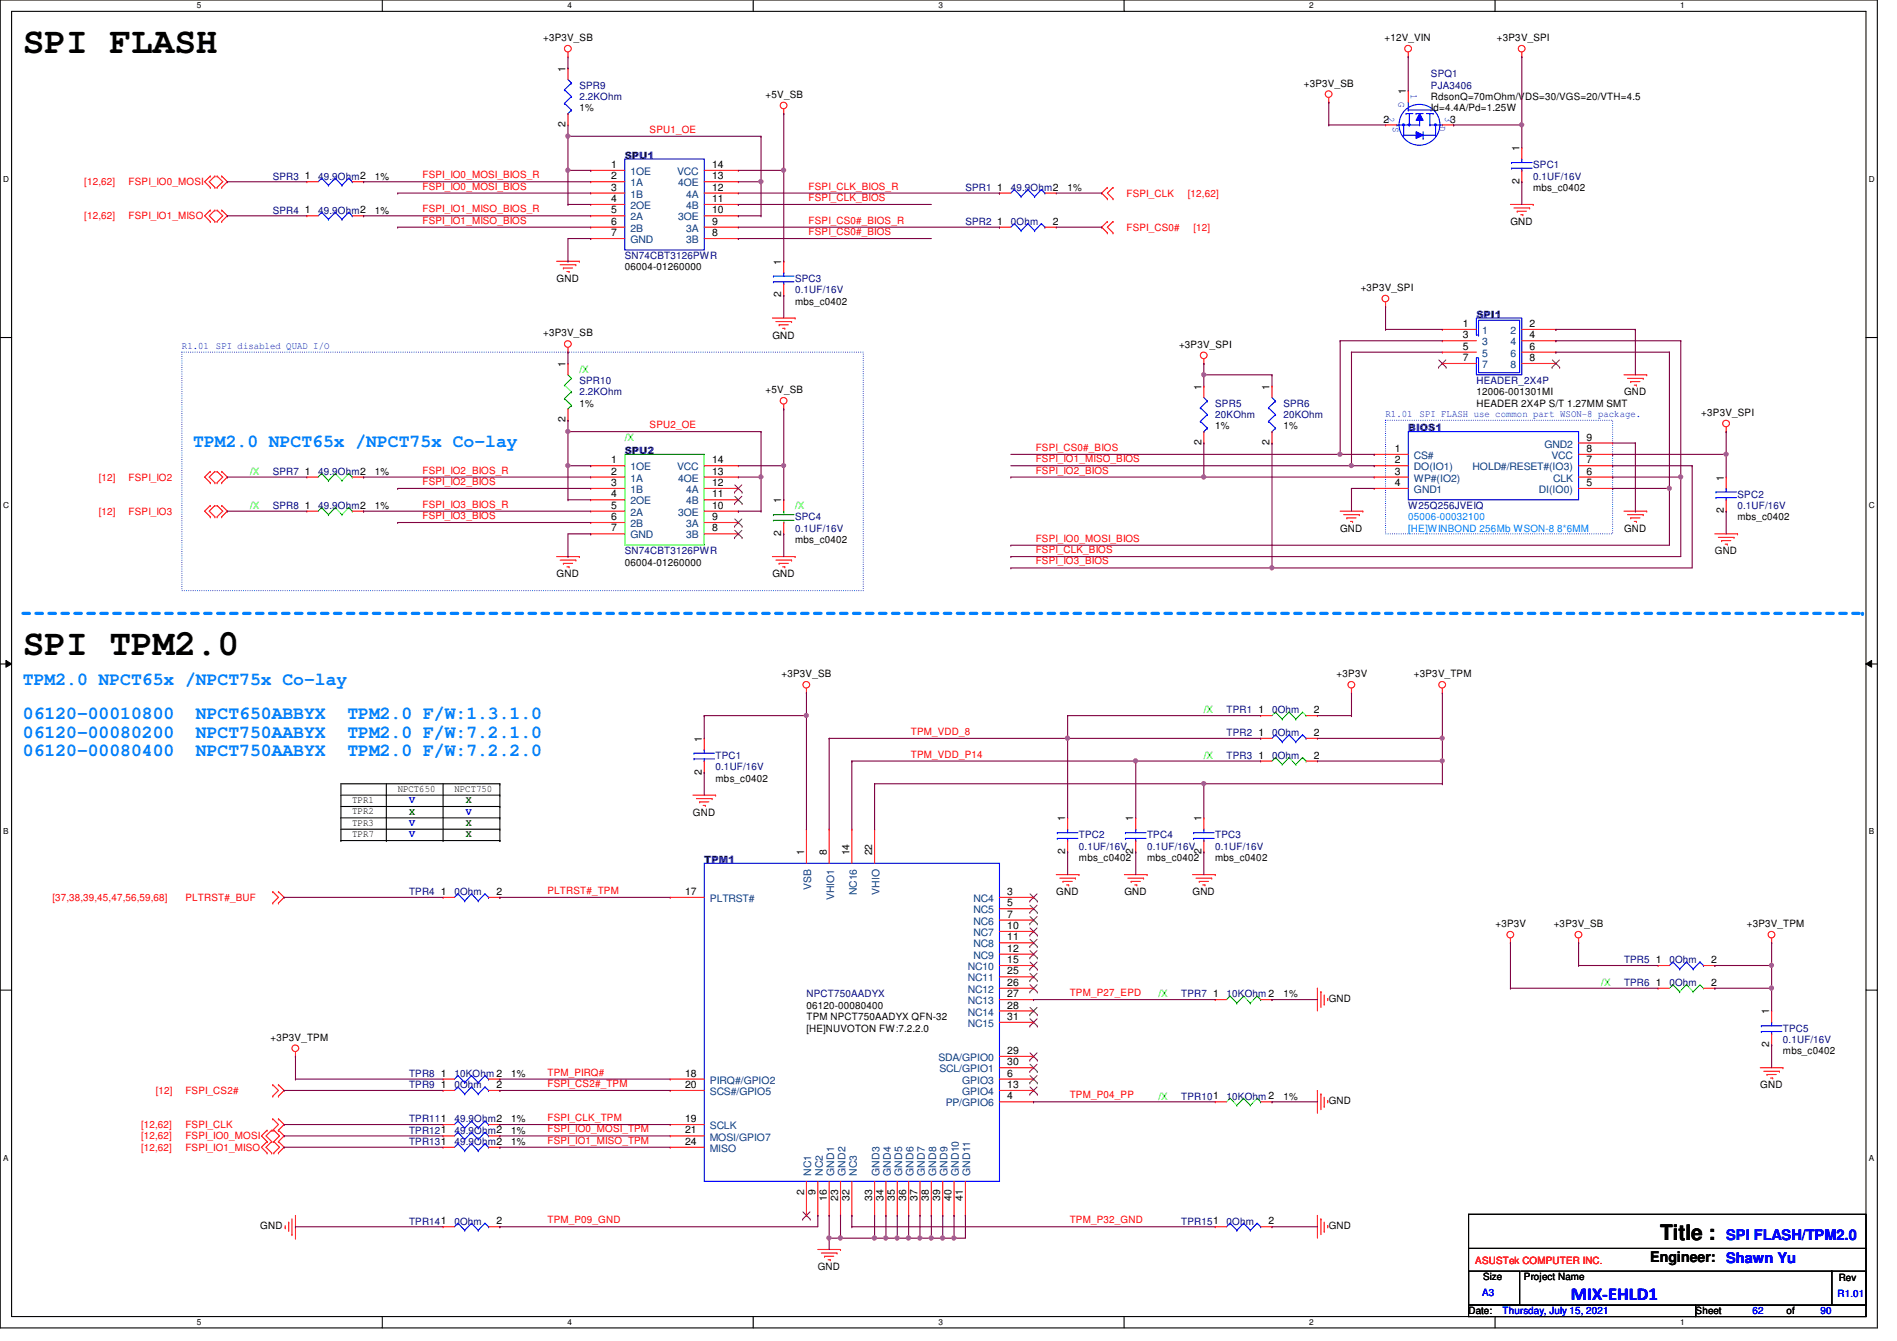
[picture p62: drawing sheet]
<svg xmlns="http://www.w3.org/2000/svg" width="297mm" height="210mm" viewBox="0 0 297 210" stroke-linecap="round" stroke-linejoin="round" font-family="sans-serif">
<defs><g id="words">
<g font-size="5.7">
<text x="3.6" y="8.3">SPI FLASH</text>
<text x="3.6" y="102.5">SPI TPM2.0</text>
</g>
<text font-size="3.3" x="260" y="194.1">Title :</text>
<g font-size="2.8" fill="#0080ff">
<text x="30.3" y="69.9">TPM2.0 NPCT65x /NPCT75x Co-lay</text>
<text x="3.6" y="107.3">TPM2.0 NPCT65x /NPCT75x Co-lay</text>
<text x="3.6" y="112.6">06120-00010800</text>
<text x="30.7" y="112.6">NPCT650ABBYX</text>
<text x="54.4" y="112.6">TPM2.0 F/W:1.3.1.0</text>
<text x="3.6" y="115.4">06120-00080200</text>
<text x="3.6" y="118.3">06120-00080400</text>
<text x="30.7" y="115.4">NPCT750AABYX</text>
<text x="30.7" y="118.3">NPCT750AABYX</text>
<text x="54.4" y="115.4">TPM2.0 F/W:7.2.1.0</text>
<text x="54.4" y="118.3">TPM2.0 F/W:7.2.2.0</text>
</g>
<text font-size="2.8" fill="#00f" x="246" y="203.5">MIX-EHLD1</text>
<text font-size="2.3" x="258.4" y="197.5">Engineer:</text>
<g font-size="2.3" fill="#00f">
<text x="270.3" y="194.1">SPI FLASH/TPM2.0</text>
<text x="270.3" y="197.7">Shawn Yu</text>
</g>
<g font-size="1.6">
<text x="85" y="6.4">+3P3V_SB</text>
<text x="88.6" y="11.2" transform="rotate(-90 88.6 11.2)">1</text>
<text x="216.8" y="6.4">+12V_VIN</text>
<text x="234.4" y="6.4">+3P3V_SPI</text>
<text x="90.7" y="17.4">1%</text>
<text x="119.9" y="15.3">+5V_SB</text>
<text x="204.2" y="13.5">+3P3V_SB</text>
<text x="220.1" y="14.8" transform="rotate(-90 220.1 14.8)">1</text>
<text x="224.1" y="15.7">RdsonQ=70mOhm/VDS=30/VGS=20/VTH=4.5</text>
<text x="224.1" y="17.4">Id=4.4A/Pd=1.25W</text>
<text x="88.6" y="19.9" transform="rotate(-90 88.6 19.9)">2</text>
<text x="216.6" y="19.2">2</text>
<text x="227.1" y="19.2">3</text>
<text x="237.9" y="23.7" transform="rotate(-90 237.9 23.7)">1</text>
<text x="47.7" y="28.1">1</text>
<text x="58.7" y="28.1">1%</text>
<text x="95.7" y="26.3">1</text>
<text x="95.7" y="28.1">2</text>
<text x="95.7" y="29.8">3</text>
<text x="111.5" y="29.8">12</text>
<text x="111.5" y="28.1">13</text>
<text x="111.5" y="26.3">14</text>
<text x="156.2" y="29.8">1</text>
<text x="167.2" y="29.9">1%</text>
<text x="237.9" y="28.8" transform="rotate(-90 237.9 28.8)">2</text>
<text x="240.1" y="29.9">mbs_c0402</text>
<text x="47.7" y="33.4">1</text>
<text x="58.7" y="33.4">1%</text>
<text x="95.7" y="31.6">4</text>
<text x="95.7" y="33.4">5</text>
<text x="95.7" y="35.2">6</text>
<text x="111.5" y="35.2">9</text>
<text x="111.5" y="33.4">10</text>
<text x="111.5" y="31.6">11</text>
<text x="156.2" y="35.2">1</text>
<text x="164.8" y="35.2">2</text>
<text x="236.5" y="35.2">GND</text>
<text x="95.7" y="37">7</text>
<text x="111.5" y="37">8</text>
<text x="122.3" y="41.4" transform="rotate(-90 122.3 41.4)">1</text>
<text x="87.2" y="44.1">GND</text>
<text x="97.8" y="42.3">06004-01260000</text>
<text x="122.3" y="46.6" transform="rotate(-90 122.3 46.6)">2</text>
<text x="124.5" y="47.7">mbs_c0402</text>
<text x="213.1" y="45.6">+3P3V_SPI</text>
<text x="85" y="52.7">+3P3V_SB</text>
<text x="120.9" y="53">GND</text>
<text x="229.1" y="51.2">1</text>
<text x="229.1" y="53">3</text>
<text x="239.5" y="51.2">2</text>
<text x="239.5" y="53">4</text>
<text x="88.6" y="57.4" transform="rotate(-90 88.6 57.4)">1</text>
<text x="184.6" y="54.4">+3P3V_SPI</text>
<text x="229.1" y="54.7">5</text>
<text x="229.1" y="56.5">7</text>
<text x="239.5" y="54.7">6</text>
<text x="239.5" y="56.5">8</text>
<text x="90.7" y="63.7">1%</text>
<text x="119.9" y="61.6">+5V_SB</text>
<text x="188.1" y="61" transform="rotate(-90 188.1 61)">1</text>
<text x="198.8" y="61" transform="rotate(-90 198.8 61)">1</text>
<text x="231.2" y="61.9">12006-001301MI</text>
<text x="231.2" y="63.7">HEADER 2X4P S/T 1.27MM SMT</text>
<text x="254.3" y="61.9">GND</text>
<text x="266.4" y="65.1">+3P3V_SPI</text>
<text x="88.6" y="66.1" transform="rotate(-90 88.6 66.1)">2</text>
<text x="188.1" y="69.7" transform="rotate(-90 188.1 69.7)">2</text>
<text x="190.3" y="67.2">1%</text>
<text x="198.8" y="69.7" transform="rotate(-90 198.8 69.7)">2</text>
<text x="201" y="67.2">1%</text>
<text x="218.4" y="70.7">1</text>
<text x="248.4" y="70.7">8</text>
<text x="248.4" y="69">9</text>
<text x="47.7" y="74.3">1</text>
<text x="58.7" y="74.3">1%</text>
<text x="95.7" y="72.5">1</text>
<text x="95.7" y="74.3">2</text>
<text x="95.7" y="76.1">3</text>
<text x="95.7" y="77.9">4</text>
<text x="111.5" y="77.9">11</text>
<text x="111.5" y="76.1">12</text>
<text x="111.5" y="74.3">13</text>
<text x="111.5" y="72.5">14</text>
<text x="218.4" y="72.5">2</text>
<text x="218.4" y="74.3">3</text>
<text x="218.4" y="76.1">4</text>
<text x="248.4" y="76.1">5</text>
<text x="248.4" y="74.3">6</text>
<text x="248.4" y="72.5">7</text>
<text x="269.9" y="75.2" transform="rotate(-90 269.9 75.2)">1</text>
<text x="47.7" y="79.6">1</text>
<text x="58.7" y="79.7">1%</text>
<text x="95.7" y="79.6">5</text>
<text x="95.7" y="81.4">6</text>
<text x="95.7" y="83.2">7</text>
<text x="111.5" y="83.2">8</text>
<text x="111.5" y="81.4">9</text>
<text x="111.5" y="79.6">10</text>
<text x="122.3" y="83.9" transform="rotate(-90 122.3 83.9)">2</text>
<text x="122.3" y="78.8" transform="rotate(-90 122.3 78.8)">1</text>
<text x="209.8" y="83.2">GND</text>
<text x="254.3" y="83.2">GND</text>
<text x="269.9" y="80.3" transform="rotate(-90 269.9 80.3)">2</text>
<text x="272.1" y="81.4">mbs_c0402</text>
<text x="97.8" y="88.6">06004-01260000</text>
<text x="124.5" y="85">mbs_c0402</text>
<text x="268.5" y="86.8">GND</text>
<text x="87.2" y="90.3">GND</text>
<text x="120.9" y="90.3">GND</text>
<text x="122.4" y="106">+3P3V_SB</text>
<text x="209.3" y="106">+3P3V</text>
<text x="221.4" y="106">+3P3V_TPM</text>
<text x="197.1" y="111.6">1</text>
<text x="205.7" y="111.6">2</text>
<text x="109.9" y="116.1" transform="rotate(-90 109.9 116.1)">1</text>
<text x="197.1" y="118.7">1</text>
<text x="197.1" y="115.2">1</text>
<text x="205.7" y="118.7">2</text>
<text x="205.7" y="115.2">2</text>
<text x="55.2" y="125.7">TPR1</text>
<text x="62.3" y="123.9">NPCT650</text>
<text x="71.2" y="123.9">NPCT750</text>
<text x="109.9" y="121.2" transform="rotate(-90 109.9 121.2)">2</text>
<text x="112.1" y="122.3">mbs_c0402</text>
<text x="55.2" y="127.5">TPR2</text>
<text x="55.2" y="129.2">TPR3</text>
<text x="55.2" y="131">TPR7</text>
<text x="108.5" y="127.7">GND</text>
<text x="166.8" y="128.6" transform="rotate(-90 166.8 128.6)">1</text>
<text x="177.5" y="128.6" transform="rotate(-90 177.5 128.6)">1</text>
<text x="188.1" y="128.6" transform="rotate(-90 188.1 128.6)">1</text>
<text x="125.9" y="133.9" transform="rotate(-90 125.9 133.9)">1</text>
<text x="129.5" y="133.9" transform="rotate(-90 129.5 133.9)">8</text>
<text x="133" y="133.9" transform="rotate(-90 133 133.9)">14</text>
<text x="136.6" y="133.9" transform="rotate(-90 136.6 133.9)">22</text>
<text x="166.8" y="133.7" transform="rotate(-90 166.8 133.7)">2</text>
<text x="168.9" y="134.8">mbs_c0402</text>
<text x="177.5" y="133.7" transform="rotate(-90 177.5 133.7)">2</text>
<text x="179.6" y="134.8">mbs_c0402</text>
<text x="188.1" y="133.7" transform="rotate(-90 188.1 133.7)">2</text>
<text x="190.3" y="134.8">mbs_c0402</text>
<text x="69" y="140.1">1</text>
<text x="77.7" y="140.1">2</text>
<text x="107.3" y="140.1">17</text>
<text x="157.7" y="141.9">5</text>
<text x="157.7" y="140.1">3</text>
<text x="157.7" y="143.6">7</text>
<text x="165.4" y="140.1">GND</text>
<text x="176.1" y="140.1">GND</text>
<text x="186.7" y="140.1">GND</text>
<text x="157.7" y="149">12</text>
<text x="157.7" y="147.2">11</text>
<text x="157.7" y="145.4">10</text>
<text x="234.2" y="145.1">+3P3V</text>
<text x="243.3" y="145.1">+3P3V_SB</text>
<text x="273.5" y="145.1">+3P3V_TPM</text>
<text x="157.7" y="150.7">15</text>
<text x="157.7" y="152.5">25</text>
<text x="157.7" y="154.3">26</text>
<text x="259.3" y="154.3">1</text>
<text x="259.3" y="150.7">1</text>
<text x="268" y="154.3">2</text>
<text x="268" y="150.7">2</text>
<text x="126.3" y="157.9">06120-00080400</text>
<text x="126.3" y="159.7">TPM NPCT750AADYX QFN-32</text>
<text x="126.3" y="161.5">[HE]NUVOTON FW:7.2.2.0</text>
<text x="157.7" y="156.1">27</text>
<text x="157.7" y="157.9">28</text>
<text x="157.7" y="159.6">31</text>
<text x="189.9" y="156.1">1</text>
<text x="201" y="156.1">1%</text>
<text x="208.1" y="156.8">GND</text>
<text x="277" y="158.8" transform="rotate(-90 277 158.8)">1</text>
<text x="42.4" y="162.9">+3P3V_TPM</text>
<text x="157.7" y="165">29</text>
<text x="157.7" y="166.8">30</text>
<text x="277" y="163.9" transform="rotate(-90 277 163.9)">2</text>
<text x="279.2" y="165">mbs_c0402</text>
<text x="69" y="170.3">1</text>
<text x="69" y="168.5">1</text>
<text x="77.7" y="170.3">2</text>
<text x="80" y="168.6">1%</text>
<text x="107.3" y="168.5">18</text>
<text x="107.3" y="170.3">20</text>
<text x="157.7" y="172.1">4</text>
<text x="157.7" y="168.5">6</text>
<text x="157.7" y="170.3">13</text>
<text x="201" y="172.1">1%</text>
<text x="208.1" y="172.8">GND</text>
<text x="275.6" y="170.3">GND</text>
<text x="80" y="175.7">1%</text>
<text x="80" y="177.5">1%</text>
<text x="80" y="179.2">1%</text>
<text x="107.3" y="175.6">19</text>
<text x="107.3" y="179.2">24</text>
<text x="107.3" y="177.4">21</text>
<text x="77.7" y="191.6">2</text>
<text x="125.9" y="187" transform="rotate(-90 125.9 187)">2</text>
<text x="127.7" y="187" transform="rotate(-90 127.7 187)">9</text>
<text x="129.5" y="187.9" transform="rotate(-90 129.5 187.9)">16</text>
<text x="131.2" y="187.9" transform="rotate(-90 131.2 187.9)">23</text>
<text x="133" y="187.9" transform="rotate(-90 133 187.9)">32</text>
<text x="136.6" y="187.9" transform="rotate(-90 136.6 187.9)">33</text>
<text x="138.3" y="187.9" transform="rotate(-90 138.3 187.9)">34</text>
<text x="140.1" y="187.9" transform="rotate(-90 140.1 187.9)">35</text>
<text x="141.9" y="187.9" transform="rotate(-90 141.9 187.9)">36</text>
<text x="143.7" y="187.9" transform="rotate(-90 143.7 187.9)">37</text>
<text x="145.5" y="187.9" transform="rotate(-90 145.5 187.9)">38</text>
<text x="147.2" y="187.9" transform="rotate(-90 147.2 187.9)">39</text>
<text x="149" y="187.9" transform="rotate(-90 149 187.9)">40</text>
<text x="150.8" y="187.9" transform="rotate(-90 150.8 187.9)">41</text>
<text x="198.6" y="191.6">2</text>
<text x="40.8" y="192.4">GND</text>
<text x="208.1" y="192.4">GND</text>
<text x="128.1" y="198.8">GND</text>
<text x="232.2" y="200.4">Size</text>
<text x="238.6" y="200.4">Project Name</text>
<text x="287.9" y="200.6">Rev</text>
<text x="230" y="205.7">Date:</text>
<text x="265.5" y="205.7">Sheet</text>
<text x="279.7" y="205.7">of</text>
</g>
<g font-size="1.6" fill="#000080">
<text x="90.7" y="13.9">SPR9</text>
<text x="90.7" y="15.7">2.2KOhm</text>
<text x="224.1" y="12.1">SPQ1</text>
<text x="224.1" y="13.9">PJA3406</text>
<text x="42.7" y="28.1">SPR3</text>
<text x="49.8" y="28.1">49.9Ohm2</text>
<text x="97.8" y="24.8">SPU1</text>
<text x="151.2" y="29.9">SPR1</text>
<text x="158.3" y="29.9">49.9Ohm2</text>
<text x="240.1" y="26.3">SPC1</text>
<text x="240.1" y="28.1">0.1UF/16V</text>
<text x="42.7" y="33.4">SPR4</text>
<text x="49.8" y="33.4">49.9Ohm2</text>
<text x="151.2" y="35.2">SPR2</text>
<text x="158.3" y="35.2">0Ohm</text>
<text x="97.8" y="40.6">SN74CBT3126PWR</text>
<text x="124.5" y="44.1">SPC3</text>
<text x="124.5" y="45.9">0.1UF/16V</text>
<text x="231.2" y="49.7">SPI1</text>
<text x="90.7" y="60.1">SPR10</text>
<text x="90.7" y="61.9">2.2KOhm</text>
<text x="190.3" y="63.7">SPR5</text>
<text x="190.3" y="65.4">20KOhm</text>
<text x="201" y="63.7">SPR6</text>
<text x="201" y="65.4">20KOhm</text>
<text x="231.2" y="60.1">HEADER_2X4P</text>
<text x="97.8" y="71.1">SPU2</text>
<text x="220.5" y="67.5">BIOS1</text>
<text x="42.7" y="74.3">SPR7</text>
<text x="49.8" y="74.3">49.9Ohm2</text>
<text x="272.1" y="77.9">SPC2</text>
<text x="42.7" y="79.7">SPR8</text>
<text x="49.8" y="79.7">49.9Ohm2</text>
<text x="124.5" y="81.4">SPC4</text>
<text x="124.5" y="83.2">0.1UF/16V</text>
<text x="220.5" y="79.7">W25Q256JVEIQ</text>
<text x="272.1" y="79.7">0.1UF/16V</text>
<text x="97.8" y="86.8">SN74CBT3126PWR</text>
<text x="192.1" y="111.7">TPR1</text>
<text x="199.2" y="111.7">0Ohm</text>
<text x="112.1" y="118.8">TPC1</text>
<text x="192.1" y="118.8">TPR3</text>
<text x="192.1" y="115.2">TPR2</text>
<text x="199.2" y="118.8">0Ohm</text>
<text x="199.2" y="115.2">0Ohm</text>
<text x="112.1" y="120.6">0.1UF/16V</text>
<text x="168.9" y="131.2">TPC2</text>
<text x="179.6" y="131.2">TPC4</text>
<text x="190.3" y="131.2">TPC3</text>
<text x="110.3" y="135.1">TPM1</text>
<text x="168.9" y="133">0.1UF/16V</text>
<text x="179.6" y="133">0.1UF/16V</text>
<text x="190.3" y="133">0.1UF/16V</text>
<text x="64" y="140.1">TPR4</text>
<text x="71.2" y="140.1">0Ohm</text>
<text x="254.3" y="154.3">TPR6</text>
<text x="254.3" y="150.8">TPR5</text>
<text x="261.4" y="154.3">0Ohm</text>
<text x="261.4" y="150.8">0Ohm</text>
<text x="126.3" y="156.1">NPCT750AADYX</text>
<text x="185" y="156.1">TPR7</text>
<text x="192.1" y="156.1">10KOhm 2</text>
<text x="279.2" y="161.5">TPC5</text>
<text x="279.2" y="163.2">0.1UF/16V</text>
<text x="64" y="170.3">TPR9</text>
<text x="64" y="168.6">TPR8</text>
<text x="71.2" y="170.3">0Ohm</text>
<text x="71.2" y="168.6">10KOhm 2</text>
<text x="185" y="172.1">TPR101</text>
<text x="192.1" y="172.1">10KOhm 2</text>
<text x="64" y="175.7">TPR111</text>
<text x="64" y="177.5">TPR121</text>
<text x="64" y="179.2">TPR131</text>
<text x="71.2" y="175.7">49.9Ohm2</text>
<text x="71.2" y="177.5">49.9Ohm2</text>
<text x="71.2" y="179.2">49.9Ohm2</text>
<text x="64" y="191.7">TPR141</text>
<text x="71.2" y="191.7">0Ohm</text>
<text x="185" y="191.7">TPR151</text>
<text x="192.1" y="191.7">0Ohm</text>
</g>
<g font-size="1.6" fill="#00f">
<text x="219" y="16" transform="rotate(90 219 16)">G</text>
<text x="220.9" y="14.8" transform="rotate(90 220.9 14.8)">1</text>
<text x="217.4" y="18.3" transform="rotate(90 217.4 18.3)">2</text>
<text x="218.1" y="19.9" transform="rotate(90 218.1 19.9)">S</text>
<text x="225.4" y="19.7" transform="rotate(90 225.4 19.7)">D</text>
<text x="226.3" y="18.3" transform="rotate(90 226.3 18.3)">3</text>
<text x="28.5" y="54.6">R1.01</text>
<text x="33.8" y="54.6">SPI disabled QUAD I/O</text>
<text x="217" y="65.2">R1.01</text>
<text x="222.3" y="65.2">SPI FLASH use common part WSON-8 package.</text>
<text x="64" y="125.7">V</text>
<text x="64" y="129.3">V</text>
<text x="64" y="131.1">V</text>
<text x="72.9" y="127.5">V</text>
<text x="232.1" y="202.9">A3</text>
<text x="287.7" y="203.1">R1.01</text>
<text x="235.3" y="205.7">Thursday, July 15, 2021</text>
<text x="274.4" y="205.7">62</text>
<text x="285.1" y="205.7">90</text>
</g>
<g font-size="1.6" fill="#f00">
<text x="101.7" y="20.8">SPU1_OE</text>
<text x="13.2" y="29">[12,62]</text>
<text x="20.1" y="29">FSPI_IO0_MOSI</text>
<text x="66.2" y="27.9">FSPI_IO0_MOSI_BIOS_R</text>
<text x="66.2" y="29.7">FSPI_IO0_MOSI_BIOS</text>
<text x="126.6" y="29.7">FSPI_CLK_BIOS_R</text>
<text x="13.2" y="34.3">[12,62]</text>
<text x="20.1" y="34.3">FSPI_IO1_MISO</text>
<text x="66.2" y="33.2">FSPI_IO1_MISO_BIOS_R</text>
<text x="66.2" y="35">FSPI_IO1_MISO_BIOS</text>
<text x="126.6" y="31.5">FSPI_CLK_BIOS</text>
<text x="126.6" y="35">FSPI_CS0#_BIOS_R</text>
<text x="176.4" y="30.8">FSPI_CLK</text>
<text x="186" y="30.8">[12,62]</text>
<text x="126.6" y="36.8">FSPI_CS0#_BIOS</text>
<text x="176.4" y="36.1">FSPI_CS0#</text>
<text x="186.9" y="36.1">[12]</text>
<text x="101.7" y="67">SPU2_OE</text>
<text x="162.2" y="70.6">FSPI_CS0#_BIOS</text>
<text x="15.5" y="75.2">[12]</text>
<text x="20.1" y="75.2">FSPI_IO2</text>
<text x="66.2" y="74.1">FSPI_IO2_BIOS_R</text>
<text x="66.2" y="75.9">FSPI_IO2_BIOS</text>
<text x="162.2" y="72.3">FSPI_IO1_MISO_BIOS</text>
<text x="162.2" y="74.1">FSPI_IO2_BIOS</text>
<text x="15.5" y="80.6">[12]</text>
<text x="20.1" y="80.6">FSPI_IO3</text>
<text x="66.2" y="79.5">FSPI_IO3_BIOS_R</text>
<text x="66.2" y="81.2">FSPI_IO3_BIOS</text>
<text x="162.2" y="84.8">FSPI_IO0_MOSI_BIOS</text>
<text x="162.2" y="86.6">FSPI_CLK_BIOS</text>
<text x="162.2" y="88.3">FSPI_IO3_BIOS</text>
<text x="142.6" y="118.6">TPM_VDD_P14</text>
<text x="142.6" y="115">TPM_VDD_8</text>
<text x="8.2" y="141">[37,38,39,45,47,56,59,68]</text>
<text x="29" y="141">PLTRST#_BUF</text>
<text x="85.7" y="139.9">PLTRST#_TPM</text>
<text x="167.5" y="155.9">TPM_P27_EPD</text>
<text x="24.4" y="171.2">[12]</text>
<text x="29" y="171.2">FSPI_CS2#</text>
<text x="85.7" y="170.1">FSPI_CS2#_TPM</text>
<text x="85.7" y="168.4">TPM_PIRQ#</text>
<text x="167.5" y="171.9">TPM_P04_PP</text>
<text x="22.1" y="176.6">[12,62]</text>
<text x="22.1" y="178.4">[12,62]</text>
<text x="29" y="176.6">FSPI_CLK</text>
<text x="29" y="178.4">FSPI_IO0_MOSI</text>
<text x="85.7" y="175.5">FSPI_CLK_TPM</text>
<text x="85.7" y="177.2">FSPI_IO0_MOSI_TPM</text>
<text x="85.7" y="179">FSPI_IO1_MISO_TPM</text>
<text x="22.1" y="180.1">[12,62]</text>
<text x="29" y="180.1">FSPI_IO1_MISO</text>
<text x="85.7" y="191.5">TPM_P09_GND</text>
<text x="167.5" y="191.5">TPM_P32_GND</text>
<text x="231" y="197.9">ASUSTek COMPUTER INC.</text>
</g>
<g font-size="1.6" fill="#004080">
<text x="98.7" y="27.4">1OE</text>
<text x="98.7" y="29.2">1A</text>
<text x="106" y="27.4">VCC</text>
<text x="106.2" y="29.2">4OE</text>
<text x="98.7" y="30.9">1B</text>
<text x="98.7" y="32.7">2OE</text>
<text x="98.7" y="34.5">2A</text>
<text x="106.2" y="34.5">3OE</text>
<text x="107.4" y="32.7">4B</text>
<text x="107.4" y="30.9">4A</text>
<text x="98.7" y="36.3">2B</text>
<text x="98.7" y="38.1">GND</text>
<text x="107.4" y="38.1">3B</text>
<text x="107.4" y="36.3">3A</text>
<text x="232.1" y="52.3">1</text>
<text x="236.5" y="52.3">2</text>
<text x="232.1" y="54.1">3</text>
<text x="232.1" y="55.8">5</text>
<text x="232.1" y="57.6">7</text>
<text x="236.5" y="54.1">4</text>
<text x="236.5" y="55.8">6</text>
<text x="236.5" y="57.6">8</text>
<text x="221.4" y="71.8">CS#</text>
<text x="241.8" y="70.1">GND2</text>
<text x="242.9" y="71.8">VCC</text>
<text x="98.7" y="73.6">1OE</text>
<text x="98.7" y="75.4">1A</text>
<text x="98.7" y="77.2">1B</text>
<text x="106" y="73.6">VCC</text>
<text x="106.2" y="75.4">4OE</text>
<text x="107.4" y="77.2">4A</text>
<text x="221.4" y="73.6">DO(IO1)</text>
<text x="221.4" y="75.4">WP#(IO2)</text>
<text x="221.4" y="77.2">GND1</text>
<text x="230.6" y="73.6">HOLD#/RESET#(IO3)</text>
<text x="241" y="77.2">DI(IO0)</text>
<text x="243.2" y="75.4">CLK</text>
<text x="98.7" y="79">2OE</text>
<text x="98.7" y="80.7">2A</text>
<text x="98.7" y="82.5">2B</text>
<text x="106.2" y="80.7">3OE</text>
<text x="107.4" y="82.5">3A</text>
<text x="107.4" y="79">4B</text>
<text x="98.7" y="84.3">GND</text>
<text x="107.4" y="84.3">3B</text>
<text x="111.2" y="141.2">PLTRST#</text>
<text x="127" y="139.3" transform="rotate(-90 127 139.3)">VSB</text>
<text x="130.6" y="140.9" transform="rotate(-90 130.6 140.9)">VHIO1</text>
<text x="134.2" y="140.2" transform="rotate(-90 134.2 140.2)">NC16</text>
<text x="137.7" y="140" transform="rotate(-90 137.7 140)">VHIO</text>
<text x="152.4" y="143">NC5</text>
<text x="152.4" y="141.2">NC4</text>
<text x="152.4" y="148.3">NC8</text>
<text x="152.4" y="146.5">NC7</text>
<text x="152.4" y="144.7">NC6</text>
<text x="151.5" y="151.8">NC10</text>
<text x="151.5" y="153.6">NC11</text>
<text x="151.5" y="155.4">NC12</text>
<text x="152.4" y="150.1">NC9</text>
<text x="151.5" y="157.2">NC13</text>
<text x="151.5" y="159">NC14</text>
<text x="151.5" y="160.7">NC15</text>
<text x="146.9" y="166.1">SDA/GPIO0</text>
<text x="147.1" y="167.9">SCL/GPIO1</text>
<text x="111.2" y="169.6">PIRQ#/GPIO2</text>
<text x="111.2" y="171.4">SCS#/GPIO5</text>
<text x="148.1" y="173.2">PP/GPIO6</text>
<text x="150.7" y="169.6">GPIO3</text>
<text x="150.7" y="171.4">GPIO4</text>
<text x="111.2" y="176.7">SCLK</text>
<text x="111.2" y="178.5">MOSI/GPIO7</text>
<text x="111.2" y="180.3">MISO</text>
<text x="127" y="184" transform="rotate(-90 127 184)">NC1</text>
<text x="128.8" y="184" transform="rotate(-90 128.8 184)">NC2</text>
<text x="130.6" y="184" transform="rotate(-90 130.6 184)">GND1</text>
<text x="132.4" y="184" transform="rotate(-90 132.4 184)">GND2</text>
<text x="134.2" y="184" transform="rotate(-90 134.2 184)">NC3</text>
<text x="137.7" y="184" transform="rotate(-90 137.7 184)">GND3</text>
<text x="139.5" y="184" transform="rotate(-90 139.5 184)">GND4</text>
<text x="141.3" y="184" transform="rotate(-90 141.3 184)">GND5</text>
<text x="143" y="184" transform="rotate(-90 143 184)">GND6</text>
<text x="144.8" y="184" transform="rotate(-90 144.8 184)">GND7</text>
<text x="146.6" y="184" transform="rotate(-90 146.6 184)">GND8</text>
<text x="148.4" y="184" transform="rotate(-90 148.4 184)">GND9</text>
<text x="150.2" y="184" transform="rotate(-90 150.2 184)">GND10</text>
<text x="151.9" y="184" transform="rotate(-90 151.9 184)">GND11</text>
</g>
<g font-size="1.6" fill="#0f0">
<text x="90.7" y="58.3">/X</text>
<text x="97.8" y="69">/X</text>
<text x="39.2" y="74.3">/X</text>
<text x="39.2" y="79.7">/X</text>
<text x="124.5" y="79.7">/X</text>
<text x="188.5" y="111.7">/X</text>
<text x="188.5" y="118.8">/X</text>
<text x="250.7" y="154.3">/X</text>
<text x="181.4" y="156.1">/X</text>
<text x="181.4" y="172.1">/X</text>
</g>
<g font-size="1.6" fill="#0080ff">
<text x="220.5" y="81.4">05006-00032100</text>
<text x="220.5" y="83.2">[HE]WINBOND 256Mb WSON-8 8*6MM</text>
</g>
<g font-size="1.6" fill="#008000">
<text x="72.9" y="125.7">X</text>
<text x="64" y="127.5">X</text>
<text x="72.9" y="129.3">X</text>
<text x="72.9" y="131.1">X</text>
</g>
<g font-size="1.3">
<text x="30.8" y="1.3">5</text>
<text x="88.9" y="1.3">4</text>
<text x="146.9" y="1.3">3</text>
<text x="205" y="1.3">2</text>
<text x="263.1" y="1.3">1</text>
<text x=".5" y="28.4">D</text>
<text x="292.6" y="28.4">D</text>
<text x=".5" y="79.5">C</text>
<text x="292.6" y="79.5">C</text>
<text x=".5" y="130.6">B</text>
<text x="292.6" y="130.6">B</text>
<text x=".5" y="181.7">A</text>
<text x="292.6" y="181.7">A</text>
<text x="30.8" y="207.4">5</text>
<text x="88.9" y="207.4">4</text>
<text x="146.9" y="207.4">3</text>
<text x="205" y="207.4">2</text>
<text x="263.1" y="207.4">1</text>
</g>
</g></defs>
<path d="M0 0h294v207.9h-294zM1.8 1.8h290.4v204.3h-290.4z" fill="none" stroke="#000" stroke-width=".17"/>
<g fill="#fff">
<path d="M30.8 .2h.7v1.4h-.7z"/>
<path d="M30.8 206.2h.7v1.4h-.7z"/>
</g>
<path d="M59.9 0v1.8M59.9 206.1v1.8" fill="none" stroke="#000" stroke-width=".17"/>
<g fill="#fff">
<path d="M88.9 .2h.6v1.4h-.6z"/>
<path d="M88.9 206.2h.6v1.4h-.6z"/>
</g>
<path d="M117.9 0v1.8M117.9 206.1v1.8" fill="none" stroke="#000" stroke-width=".17"/>
<g fill="#fff">
<path d="M146.9 .2h.7v1.4h-.7z"/>
<path d="M146.9 206.2h.7v1.4h-.7z"/>
</g>
<path d="M176 0v1.8M176 206.1v1.8" fill="none" stroke="#000" stroke-width=".17"/>
<g fill="#fff">
<path d="M205 .2h.7v1.4h-.7z"/>
<path d="M205 206.2h.7v1.4h-.7z"/>
</g>
<path d="M234.1 0v1.8M234.1 206.1v1.8" fill="none" stroke="#000" stroke-width=".17"/>
<g fill="#fff">
<path d="M263.1 .2h.7v1.4h-.7z"/>
<path d="M263.1 206.2h.7v1.4h-.7z"/>
<path d="M.5 27.3h.9v1.4h-.9z"/>
<path d="M292.6 27.3h.9v1.4h-.9z"/>
<path d="M.5 78.4h.9v1.4h-.9z"/>
<path d="M292.6 78.4h.9v1.4h-.9z"/>
</g>
<path d="M0 52.8h1.8M292.2 52.8h1.8" fill="none" stroke="#000" stroke-width=".17"/>
<g fill="#fff">
<path d="M.5 129.5h.8v1.4h-.8z"/>
<path d="M292.6 129.5h.9v1.4h-.9z"/>
</g>
<path d="M0 103.9h1.8M292.2 103.9h1.8" fill="none" stroke="#000" stroke-width=".17"/>
<path d="M.9 103.4l.9 .5-.9 .5zM292.2 103.9l.9-.5v1z" fill="#000"/>
<path d="M.9 103.4l.9 .5-.9 .5zM292.2 103.9l.9-.5v1z" fill="none" stroke="#000" stroke-width=".16"/>
<g fill="#fff">
<path d="M.5 180.5h.8v1.4h-.8z"/>
<path d="M292.6 180.5h.9v1.4h-.9z"/>
</g>
<path d="M0 155h1.8M292.2 155h1.8" fill="none" stroke="#000" stroke-width=".17"/>
<path d="M3.6 96h288" fill="none" stroke="#0080ff" stroke-width=".51" stroke-dasharray="1 1"/>
<circle cx="291.6" cy="96" r=".25" fill="#0080ff" stroke-dasharray="1 1"/>
<g fill="none" stroke="#000" stroke-width=".17">
<path d="M53.4 131.6h.1M53.4 124.5h24.9M53.4 126.2h24.9M53.4 129.8h24.9M53.4 131.6h24.9M53.4 128h24.9M60.5 131.6h.1M60.5 122.7v8.9M69.4 131.6h.1M69.4 122.7v8.9M78.3 124.5h.1M78.3 126.2h.1"/>
<path d="M78.3 122.7h.1M78.3 129.8h.1M78.3 131.6h.1M78.3 128h.1M78.3 122.7h-24.9v8.9M78.3 122.7v8.9M230 190.1h62.2v14.2h-62.2zM230 199h8v5.3h-8zM230 195.4h62.2M238.1 199h48.7M286.8 199h5.4v5.3h-5.4zM286.8 199h.1"/>
<path d="M292.2 195.4h.1M230 204.3h35.5v1.8h-35.5zM265.5 204.3h26.7v1.8h-26.7z"/>
</g>
<path d="M28.5 55.1h106.7v37.4h-106.7zM217 65.8h35.5v17.8h-35.5z" fill="none" stroke="#00f" stroke-width=".17" stroke-dasharray="0 .3"/>
<g fill="none" stroke="#f00" stroke-width=".17">
<path d="M88.9 8.9h.1M88.9 10.7h.1M88.9 19.6h.1M88.9 8.2v.7M88.9 10.7v1.7M88.9 17.8v1.8M122.7 17.8h.1M122.7 17.1v.7M208.1 16h.1M208.1 15.3v.7M220.5 8.9h.1M220.5 8.2v.7"/>
<path d="M238.3 8.9h.1M238.3 8.2v.7M32.9 32.9h.1M32.9 34.7h.1M32.9 27.6h.1M32.9 29.3h.1M32.9 32.9l-.9 .9 .9 .9M32.9 27.6l-.9 .8 .9 .9M33.7 34.7h.1M33.7 32.9h.1M33.7 29.3h.1M33.7 27.6h.1"/>
<path d="M33.7 32.9l-.9 .9 .9 .9M33.7 27.6l-.9 .8 .9 .9M34 34.7h.1M34 32.9h.1M34 29.3h.1M34 27.6h.1M34 32.9l.9 .9-.9 .9M34 27.6l.9 .8-.9 .9M34.7 32.9h.1M34.7 34.7h.1M34.7 27.6h.1M34.7 29.3h.1"/>
<path d="M34.7 32.9l.9 .9-.9 .9M34.7 27.6l.9 .8-.9 .9M48 28.4h.1M48 28.4h1.8M55.2 28.4h1.7M56.9 28.4h.1M92.5 26.7h.1M92.5 28.4h.1M92.5 30.2h.1M92.5 32h.1M92.5 33.8h.1M92.5 35.6h.1"/>
<path d="M92.5 37.3h.1M92.5 32h5.3M92.5 28.4h5.3M92.5 35.6h5.3M92.5 26.7h5.3M92.5 30.2h5.3M92.5 33.8h5.3M92.5 37.3h5.3M110.3 32h5.3M110.3 28.4h5.3M110.3 35.6h5.3M110.3 26.7h5.3"/>
<path d="M110.3 30.2h5.3M110.3 33.8h5.3M110.3 37.3h5.3M115.6 37.3h.1M115.6 35.6h.1M115.6 33.8h.1M115.6 32h.1M115.6 30.2h.1M115.6 28.4h.1M115.6 26.7h.1M156.5 35.6h.1M156.5 35.6h1.8"/>
<path d="M163.6 35.6h1.8M165.4 35.6h.1M173.4 29.3h.1M173.4 31.1h.1M173.4 34.7h.1M173.4 36.4h.1M173.4 29.3l-.9 .9 .9 .9M173.4 34.7l-.9 .9 .9 .8M174.3 31.1h.1M174.3 29.3h.1M174.3 36.4h.1M174.3 34.7h.1"/>
<path d="M174.3 29.3l-.9 .9 .9 .9M174.3 34.7l-.9 .9 .9 .8M236.5 32h3.6M237.1 32.6h2.4M237.6 33.1h.1M237.6 33.1h1.4M238.1 33.6h.4M238.5 33.6h.1M239.5 32.6h.1M240.1 32h.1M87.2 40.9h3.5M87.7 41.4h2.5"/>
<path d="M88.2 42h.1M88.2 42h1.5M88.8 42.5h.3M88.9 55.1h.1M88.9 56.9h.1M88.9 54.4v.7M88.9 56.9v1.8M89.1 42.5h.1M90.2 41.4h.1M90.7 40.9h.1M120.9 49.8h3.6M121.5 50.3h2.4"/>
<path d="M122 50.8h.1M122 50.8h1.4M122.6 51.4h.3M122.7 40.9h.1M122.7 46.2h.1M122.7 40.9v1.8M122.7 44.4v1.8M122.9 51.4h.1M123.9 50.3h.1M124.5 49.8h.1M188.5 56.9h.1M188.5 56.2v.7"/>
<path d="M217 48h.1M217 47.3v.7M225.8 51.6h.1M225.8 53.3h.1M225.8 55.1h.1M225.8 56.9h.1M225.8 51.6h5.4M225.8 53.3h5.4M225.8 55.1h5.4M225.8 56.9h5.4M238.3 51.6h5.3M238.3 53.3h5.3"/>
<path d="M238.3 55.1h5.3M238.3 56.9h5.3M243.6 51.6h.1M243.6 53.3h.1M243.6 55.1h.1M243.6 56.9h.1M254.3 58.7h3.5M254.8 59.2h2.5M255.4 59.7h.1M255.4 59.7h1.4M257.3 59.2h.1M257.8 58.7h.1"/>
<path d="M32.9 73.8h.1M32.9 75.6h.1M32.9 79.1h.1M32.9 73.8l-.9 .9 .9 .9M32.9 79.1l-.9 .9 .9 .9M33.7 75.6h.1M33.7 73.8h.1M33.7 79.1h.1M33.7 73.8l-.9 .9 .9 .9M33.7 79.1l-.9 .9 .9 .9M34 75.6h.1M34 73.8h.1"/>
<path d="M34 79.1h.1M34 73.8l.9 .9-.9 .9M34 79.1l.9 .9-.9 .9M34.7 73.8h.1M34.7 75.6h.1M34.7 79.1h.1M34.7 73.8l.9 .9-.9 .9M34.7 79.1l.9 .9-.9 .9M48 74.7h.1M48 74.7h1.8M55.2 74.7h1.7M56.9 74.7h.1"/>
<path d="M88.9 65.8h.1M88.9 64v1.8M92.5 72.9h.1M92.5 74.7h.1M92.5 76.5h.1M92.5 78.2h.1M92.5 72.9h5.3M92.5 74.7h5.3M92.5 76.5h5.3M92.5 78.2h5.3M110.3 72.9h5.3M110.3 74.7h5.3"/>
<path d="M110.3 76.5h5.3M110.3 78.2h5.3M115.6 78.2h.1M115.6 76.5h.1M115.6 74.7h.1M115.6 72.9h.1M122.7 64h.1M122.7 78.2h.1M122.7 63.3v.7M122.7 78.2v1.8M188.5 60.5h.1M188.5 69.3h.1"/>
<path d="M188.5 60.5v1.7M188.5 67.6v1.7M199.2 60.5h.1M199.2 69.3h.1M199.2 60.5v1.7M199.2 67.6v1.7M215.2 71.1h.1M215.2 72.9h.1M215.2 74.7h.1M215.2 76.5h.1M215.2 72.9h5.3M215.2 74.7h5.3"/>
<path d="M215.2 76.5h5.3M215.2 71.1h5.3M247.2 72.9h5.3M247.2 74.7h5.3M247.2 76.5h5.3M247.2 71.1h5.3M247.2 69.3h5.3M252.5 76.5h.1M252.5 74.7h.1M252.5 72.9h.1M252.5 71.1h.1M252.5 69.3h.1"/>
<path d="M255.9 60.3h.3M256.2 60.3h.1M270.3 67.6h.1M270.3 74.7h.1M270.3 66.8v.8M270.3 74.7v1.8M270.3 78.2v1.8M32.9 80.9h.1M33.7 80.9h.1M34 80.9h.1M34.7 80.9h.1M48 80h.1"/>
<path d="M48 80h1.8M55.2 80h1.7M56.9 80h.1M87.2 87.1h3.5M87.7 87.7h2.5M88.2 88.2h.1M88.2 88.2h1.5M88.8 88.7h.3M89.1 88.7h.1M90.2 87.7h.1M90.7 87.1h.1M92.5 80h.1"/>
<path d="M92.5 81.8h.1M92.5 83.6h.1M92.5 83.6h5.3M92.5 80h5.3M92.5 81.8h5.3M110.3 83.6h5.3M110.3 80h5.3M110.3 81.8h5.3M115.6 83.6h.1M115.6 81.8h.1M115.6 80h.1M120.9 87.1h3.6"/>
<path d="M121.5 87.7h2.4M122 88.2h.1M122 88.2h1.4M122.6 88.7h.3M122.7 83.6h.1M122.7 81.8v1.8M122.9 88.7h.1M123.9 87.7h.1M124.5 87.1h.1M209.8 80h3.6M210.4 80.6h2.4M210.9 81.1h.1"/>
<path d="M210.9 81.1h1.4M211.5 81.6h.3M211.8 81.6h.1M212.8 80.6h.1M213.4 80h.1M254.3 80h3.5M254.8 80.6h2.5M255.4 81.1h.1M255.4 81.1h1.4M255.9 81.6h.3M256.2 81.6h.1M257.3 80.6h.1"/>
<path d="M257.8 80h.1M268.5 83.6h3.6M269.1 84.1h2.4M269.6 84.6h.1M269.6 84.6h1.4M270.1 85.2h.4M270.3 80h.1M270.5 85.2h.1M271.5 84.1h.1M272.1 83.6h.1M126.3 108.5h.1M126.3 107.7v.8"/>
<path d="M197.4 119.1h.1M197.4 115.6h.1M197.4 119.1h1.8M197.4 115.6h1.8M204.5 119.1h1.8M204.5 115.6h1.8M206.3 119.1h.1M206.3 115.6h.1M211.6 108.5h.1M211.6 107.7v.8M225.8 108.5h.1M225.8 107.7v.8"/>
<path d="M42.7 139.6h.1M42.7 139.6l.9 .9-.9 .9M43.6 139.6h.1M43.6 139.6l.9 .9-.9 .9M108.5 124.5h3.6M109 125h2.5M109.6 125.5h.1M109.6 125.5h1.4M110.1 126.1h.3M110.4 126.1h.1M111.5 125h.1M112.1 124.5h.1"/>
<path d="M126.3 129.8h.1M126.3 129.8v5.3M129.8 129.8h.1M129.8 129.8v5.3M133.4 129.8h.1M133.4 129.8v5.3M136.9 129.8h.1M136.9 129.8v5.3M165.4 136.9h3.5M165.9 137.5h2.5M166.5 138h.1M166.5 138h1.4"/>
<path d="M167 138.5h.3M167.2 128h.1M167.2 133.3h.1M167.2 128v1.8M167.2 131.6v1.7M167.3 138.5h.1M168.4 137.5h.1M168.9 136.9h.1M176.1 136.9h3.5M176.6 137.5h2.5M177.1 138h.1M177.1 138h1.5"/>
<path d="M177.7 138.5h.3M177.8 128h.1M177.8 133.3h.1M177.8 128v1.8M177.8 131.6v1.7M178 138.5h.1M179.1 137.5h.1M179.6 136.9h.1M186.7 136.9h3.6M187.3 137.5h2.4M187.8 138h.1M187.8 138h1.4"/>
<path d="M188.3 138.5h.4M188.5 128h.1M188.5 133.3h.1M188.5 128v1.8M188.5 131.6v1.7M188.7 138.5h.1M189.7 137.5h.1M190.3 136.9h.1M42.7 141.4h.1M43.6 141.4h.1M69.4 140.5h.1M69.4 140.5h1.8"/>
<path d="M76.5 140.5h1.8M78.3 140.5h.1M104.9 140.5h.1M104.9 140.5h5.4M156.5 142.2h5.3M156.5 140.5h5.3M156.5 149.4h5.3M156.5 147.6h5.3M156.5 151.1h5.3M156.5 152.9h5.3M156.5 154.7h5.3M156.5 156.5h5.3"/>
<path d="M156.5 158.2h5.3M156.5 145.8h5.3M156.5 144h5.3M161.8 142.2h.1M161.8 140.5h.1M161.8 149.4h.1M161.8 147.6h.1M161.8 151.1h.1M161.8 152.9h.1M161.8 154.7h.1M161.8 156.5h.1M161.8 158.2h.1"/>
<path d="M161.8 145.8h.1M161.8 144h.1M190.3 156.5h.1M190.3 156.5h1.8M197.4 156.5h1.8M199.2 156.5h.1M206.3 154.7h.1M206.3 154.7v3.5M206.8 155.2h.1M206.8 155.2v2.5M207.3 157.2h.1M207.3 155.7v1.5"/>
<path d="M207.9 156.3h.1M207.9 156.3v.3M236.5 147.6h.1M236.5 146.9v.7M247.2 147.6h.1M247.2 146.9v.7M259.6 154.7h.1M259.6 151.1h.1M259.6 151.1h1.8M259.6 154.7h1.8M266.7 151.1h1.8M266.7 154.7h1.8"/>
<path d="M268.5 154.7h.1M268.5 151.1h.1M277.4 147.6h.1M277.4 158.2h.1M277.4 146.9v.7M277.4 158.2v1.8M41.8 176.9h.1M41.8 178.7h.1M41.8 178.7l-.9 .9 .9 .9M41.8 176.9l-.9 .9 .9 .9M42.5 178.7h.1M42.5 176.9h.1"/>
<path d="M42.5 176.9l-.8 .9 .8 .9M42.5 178.7l-.8 .9 .8 .9M42.7 171.6h.1M42.7 169.8h.1M42.7 176.9h.1M42.7 175.1h.1M42.7 169.8l.9 .9-.9 .9M42.7 175.1l.9 .9-.9 .9M42.9 178.7h.1M42.9 176.9h.1M42.9 176.9l.9 .9-.9 .9M42.9 178.7l.9 .9-.9 .9"/>
<path d="M43.6 169.8h.1M43.6 171.6h.1M43.6 175.1h.1M43.6 176.9h.1M43.6 178.7h.1M43.6 169.8l.9 .9-.9 .9M43.6 175.1l.9 .9-.9 .9M43.6 176.9l.9 .9-.9 .9M43.6 178.7l.9 .9-.9 .9M46.3 165.4h.1M46.3 164.6v.8M69.4 176h.1"/>
<path d="M69.4 177.8h.1M69.4 179.6h.1M69.4 170.7h.1M69.4 176h1.8M69.4 179.6h1.8M69.4 177.8h1.8M69.4 170.7h1.8M76.5 176h1.8M76.5 179.6h1.8M76.5 177.8h1.8M76.5 170.7h1.8M78.3 176h.1"/>
<path d="M78.3 177.8h.1M78.3 179.6h.1M78.3 170.7h.1M104.9 168.9h.1M104.9 176h.1M104.9 179.6h.1M104.9 177.8h.1M104.9 170.7h.1M104.9 176h5.4M104.9 168.9h5.4M104.9 179.6h5.4M104.9 177.8h5.4"/>
<path d="M104.9 170.7h5.4M156.5 167.1h5.3M156.5 172.5h5.3M156.5 165.4h5.3M156.5 168.9h5.3M156.5 170.7h5.3M156.5 160h5.3M161.8 172.5h.1M161.8 165.4h.1M161.8 168.9h.1M161.8 167.1h.1M161.8 170.7h.1"/>
<path d="M161.8 160h.1M190.3 172.5h.1M190.3 172.5h1.8M197.4 172.5h1.8M199.2 172.5h.1M206.3 170.7h.1M206.3 170.7v3.5M206.8 171.2h.1M206.8 171.2v2.5M207.3 173.2h.1M207.3 171.7v1.5M207.9 172.3h.1"/>
<path d="M207.9 172.3v.3M275.6 167.1h3.6M276.2 167.7h2.4M276.7 168.2h.1M276.7 168.2h1.4M277.2 168.7h.4M277.4 163.6h.1M277.4 161.8v1.8M277.6 168.7h.1M278.6 167.7h.1M279.2 167.1h.1M41.8 180.5h.1"/>
<path d="M42.5 180.5h.1M42.9 180.5h.1M43.6 180.5h.1M44.7 192.2h.1M44.7 191.9v.3M45.2 191.3h.1M45.2 191.3v1.4M45.7 193.3h.1M45.7 190.8v2.5M46.3 193.8h.1M46.3 190.2v3.6M69.4 192h.1"/>
<path d="M69.4 192h1.8M76.5 192h1.8M78.3 192h.1M126.3 190.2h.1M126.3 184.9v5.3M128.1 190.2h.1M128.1 195.6h3.5M128.1 184.9v5.3M128.6 196.1h2.5M129.1 196.6h.1M129.1 196.6h1.5M129.7 197.2h.3"/>
<path d="M129.8 190.2h.1M129.8 184.9v5.3M130 197.2h.1M131.1 196.1h.1M131.6 195.6h.1M131.6 190.2h.1M131.6 184.9v5.3M133.4 190.2h.1M133.4 184.9v5.3M136.9 190.2h.1M136.9 184.9v5.3M138.7 190.2h.1"/>
<path d="M138.7 184.9v5.3M140.5 190.2h.1M140.5 184.9v5.3M142.3 190.2h.1M142.3 184.9v5.3M144.1 190.2h.1M144.1 184.9v5.3M145.8 190.2h.1M145.8 184.9v5.3M147.6 190.2h.1M147.6 184.9v5.3M149.4 190.2h.1"/>
<path d="M149.4 184.9v5.3M151.2 190.2h.1M151.2 184.9v5.3M190.3 192h.1M190.3 192h1.8M197.4 192h1.8M199.2 192h.1M206.3 190.2h.1M206.3 190.2v3.6M206.8 190.8h.1M206.8 190.8v2.5M207.3 192.7h.1"/>
<path d="M207.3 191.3v1.4M207.9 191.9h.1M207.9 191.9v.3"/>
<circle cx="88.9" cy="7.6" r=".52"/>
<circle cx="122.7" cy="16.5" r=".52"/>
<circle cx="208" cy="14.7" r=".52"/>
<circle cx="220.5" cy="7.6" r=".52"/>
<circle cx="238.3" cy="7.6" r=".52"/>
<circle cx="88.9" cy="53.8" r=".52"/>
<circle cx="188.5" cy="55.6" r=".52"/>
<circle cx="216.9" cy="46.7" r=".52"/>
<circle cx="122.7" cy="62.7" r=".52"/>
<circle cx="270.3" cy="66.3" r=".52"/>
<circle cx="126.3" cy="107.2" r=".52"/>
<circle cx="211.6" cy="107.2" r=".52"/>
<circle cx="225.8" cy="107.2" r=".52"/>
<circle cx="236.5" cy="146.3" r=".52"/>
<circle cx="247.2" cy="146.3" r=".52"/>
<circle cx="277.4" cy="146.3" r=".52"/>
<circle cx="46.3" cy="164.1" r=".52"/>
</g>
<g fill="none" stroke="#0f0" stroke-width=".17">
<path d="M88.9 58.7l.6 .5M89.5 59.2h.1M89.5 59.2l-1.1 1.1M50.4 74.1h.1M50.4 79.5h.1M50.4 74.1l1 1.1M50.4 74.1l-.6 .6M50.4 79.5l1 1.1M50.4 79.5l-.6 .5M51.4 75.2h.1M52.5 74.1h.1M52.5 79.5h.1"/>
<path d="M52.5 74.1l1 1.1M52.5 74.1l-1.1 1.1M52.5 79.5l1 1.1M52.5 79.5l-1.1 1.1M53.5 75.2h.1M54.6 74.1h.1M54.6 79.5h.1M54.6 74.1l.6 .6M54.6 74.1l-1.1 1.1M54.6 79.5l.6 .5M54.6 79.5l-1.1 1.1M55.2 74.7h.1"/>
<path d="M88.4 62.4h.1M88.4 60.3h.1M88.4 62.4l1.1 1.1M88.4 60.3l1.1 1M88.9 64h.1M89.5 63.5h.1M89.5 61.3h.1M89.5 63.5l-.6 .5M89.5 61.3l-1.1 1.1M97.8 71.1h12.5v14.2h-12.5zM51.4 80.6h.1M53.5 80.6h.1"/>
<path d="M55.2 80h.1M121.1 80.6h.1M121.1 81.4h.1M121.1 80.6h3.2M121.1 81.4h3.2M122.7 80h.1M122.7 81.8h.1M122.7 80v.6M122.7 81.4v.4M199.7 118.6h.1M199.7 118.6l1.1 1.1M199.7 118.6l-.5 .5"/>
<path d="M200.8 119.7h.1M201.8 118.6h.1M201.8 118.6l1.1 1.1M201.8 118.6l-1 1.1M202.9 119.7h.1M204 118.6h.1M204 118.6l.5 .5M204 118.6l-1.1 1.1M204.5 119.1h.1M192.6 155.9h.1M192.6 155.9l1.1 1.1M192.6 155.9l-.5 .6"/>
<path d="M193.7 157h.1M194.7 155.9h.1M194.7 155.9l1.1 1.1M194.7 155.9l-1 1.1M195.8 157h.1M196.8 155.9h.1M196.8 155.9l.6 .6M196.8 155.9l-1 1.1M197.4 156.5h.1M262 154.1h.1M262 154.1l1 1.1M262 154.1l-.6 .6"/>
<path d="M263 155.2h.1M264.1 154.1h.1M264.1 154.1l1 1.1M264.1 154.1l-1.1 1.1M265.1 155.2h.1M266.2 154.1h.1M266.2 154.1l.5 .6M266.2 154.1l-1.1 1.1M266.7 154.7h.1M192.6 171.9h.1M192.6 171.9l1.1 1.1M192.6 171.9l-.5 .6"/>
<path d="M193.7 173h.1M194.7 171.9h.1M194.7 171.9l1.1 1.1M194.7 171.9l-1 1.1M195.8 173h.1M196.8 171.9h.1M196.8 171.9l.6 .6M196.8 171.9l-1 1.1M197.4 172.5h.1"/>
</g>
<g fill="none" stroke="#00f" stroke-width=".17">
<path d="M88.4 16.2h.1M88.4 14.1h.1M88.4 16.2l1.1 1M88.4 14.1l1.1 1M88.9 17.8h.1M88.9 12.4l.6 .6M89.5 17.2h.1M89.5 13h.1M89.5 15.1h.1M89.5 17.2l-.6 .6M89.5 15.1l-1.1 1.1M89.5 13l-1.1 1.1"/>
<path d="M218.7 19.6h.1M218.7 19.6h3.6M219.8 19.6h.1M219.8 19.6v1.6M220.2 17.8h.1M220.2 17.8h1M220.5 17.2h.1M220.5 16v1.2M220.5 17.2h3.6M220.7 19.6h.1M220.7 17.8v1.8M221.7 17.8h.1"/>
<path d="M221.7 17.8h1.1M222.3 19.6h.1M222.3 17.8v1.8M223.3 17.8h1.1M223.9 19.6h.1M223.9 17.8v1.8M223.9 19.6h1.9M224.1 17.2h.1M224.4 17.8h.1M224.8 19.6v1.6M225.8 19.6h.1M50.4 27.9h.1"/>
<path d="M50.4 27.9l1 1.1M50.4 27.9l-.6 .5M51.4 29h.1M52.5 27.9h.1M52.5 27.9l1 1.1M52.5 27.9l-1.1 1.1M53.5 29h.1M54.6 27.9h.1M54.6 27.9l.6 .5M54.6 27.9l-1.1 1.1M55.2 28.4h.1M97.8 24.9h12.5v14.2h-12.5z"/>
<path d="M158.8 35h.1M158.8 35l1.1 1.1M158.8 35l-.5 .6M159.9 36.1h.1M160.9 35h.1M160.9 35l1.1 1.1M160.9 35l-1 1.1M162 36.1h.1M163.1 35h.1M163.1 35l.5 .6M163.1 35l-1.1 1.1M163.6 35.6h.1"/>
<path d="M219.8 21.2h.1M219.8 21.2h5M222.8 21.7h.1M222.8 20.6v1.1M224.8 21.2h.1M121.1 43.2h.1M121.1 44.1h.1M121.1 43.2h3.2M121.1 44.1h3.2M122.7 42.7h.1M122.7 44.4h.1M122.7 42.7v.5"/>
<path d="M122.7 44.1v.3M231.2 49.8h7.1v8.9h-7.1v-2.7h.3v2.3h6.5v-8.2h-6.5v2.4h-.3zM231.5 52.5h.1M188 66h.1M188 63.8h.1M188 66l1.1 1M188 63.8l1.1 1.1M188.5 67.6h.1M188.5 62.2l.6 .6M189.1 67h.1M189.1 62.8h.1M189.1 64.9h.1"/>
<path d="M189.1 67l-.6 .6M189.1 64.9l-1.1 1.1M189.1 62.8l-1.1 1M198.6 66h.1M198.6 63.8h.1M198.6 66l1.1 1M198.6 63.8l1.1 1.1M199.2 67.6h.1M199.2 62.2l.5 .6M199.7 67h.1M199.7 62.8h.1M199.7 64.9h.1"/>
<path d="M199.7 67l-.5 .6M199.7 64.9l-1.1 1.1M199.7 62.8l-1.1 1M220.5 67.6h26.7v10.6h-26.7zM268.7 77h.1M268.7 77.9h.1M268.7 77h3.2M268.7 77.9h3.2M270.3 76.5h.1M270.3 78.2h.1M270.3 76.5v.5M270.3 77.9v.3"/>
<path d="M199.7 115h.1M199.7 115l1.1 1.1M199.7 115l-.5 .6M200.8 116.1h.1M201.8 115h.1M201.8 115l1.1 1.1M201.8 115l-1 1.1M202.9 116.1h.1M204 115h.1M204 115l.5 .6M204 115l-1.1 1.1M204.5 115.6h.1"/>
<path d="M71.7 139.9h.1M71.7 139.9l1.1 1.1M71.7 139.9l-.5 .6M73.8 139.9h.1M73.8 139.9l1.1 1.1M73.8 139.9l-1 1.1M75.9 139.9h.1M75.9 139.9l.6 .6M75.9 139.9l-1 1.1M110.3 135.1h46.2v49.8h-46.2zM165.6 130.3h.1M165.6 131.2h.1"/>
<path d="M165.6 130.3h3.2M165.6 131.2h3.2M167.2 129.8h.1M167.2 131.6h.1M167.2 129.8v.5M167.2 131.2v.4M176.2 130.3h.1M176.2 131.2h.1M176.2 130.3h3.2M176.2 131.2h3.2M177.8 129.8h.1M177.8 131.6h.1"/>
<path d="M177.8 129.8v.5M177.8 131.2v.4M186.9 130.3h.1M186.9 131.2h.1M186.9 130.3h3.2M186.9 131.2h3.2M188.5 129.8h.1M188.5 131.6h.1M188.5 129.8v.5M188.5 131.2v.4M72.8 141h.1M74.9 141h.1"/>
<path d="M76.5 140.5h.1M262 150.6h.1M262 150.6l1 1.1M262 150.6l-.6 .5M263 151.7h.1M264.1 150.6h.1M264.1 150.6l1 1.1M264.1 150.6l-1.1 1.1M265.1 151.7h.1M266.2 150.6h.1M266.2 150.6l.5 .5M266.2 150.6l-1.1 1.1"/>
<path d="M266.7 151.1h.1M71.7 175.5h.1M71.7 177.2h.1M71.7 179h.1M71.7 170.1h.1M71.7 175.5l1.1 1.1M71.7 175.5l-.5 .5M71.7 177.2l1.1 1.2M71.7 177.2l-.5 .6M71.7 179l1.1 1.1M71.7 179l-.5 .6M71.7 170.1l1.1 1.1"/>
<path d="M71.7 170.1l-.5 .6M72.8 176.6h.1M72.8 178.4h.1M72.8 171.2h.1M73.8 175.5h.1M73.8 177.2h.1M73.8 179h.1M73.8 170.1h.1M73.8 175.5l1.1 1.1M73.8 175.5l-1 1.1M73.8 177.2l1.1 1.2M73.8 177.2l-1 1.2"/>
<path d="M73.8 179l1.1 1.1M73.8 179l-1 1.1M73.8 170.1l1.1 1.1M73.8 170.1l-1 1.1M74.9 176.6h.1M74.9 178.4h.1M74.9 171.2h.1M75.9 175.5h.1M75.9 177.2h.1M75.9 179h.1M75.9 170.1h.1M75.9 175.5l.6 .5"/>
<path d="M75.9 175.5l-1 1.1M75.9 177.2l.6 .6M75.9 177.2l-1 1.2M75.9 179l.6 .6M75.9 179l-1 1.1M75.9 170.1l.6 .6M75.9 170.1l-1 1.1M76.5 176h.1M76.5 177.8h.1M76.5 179.6h.1M76.5 170.7h.1M275.8 160.6h.1"/>
<path d="M275.8 161.5h.1M275.8 160.6h3.2M275.8 161.5h3.2M277.4 160h.1M277.4 161.8h.1M277.4 160v.6M277.4 161.5v.3M71.7 191.5h.1M71.7 191.5l1.1 1.1M71.7 191.5l-.5 .5M72.8 192.6h.1M72.8 180.1h.1"/>
<path d="M73.8 191.5h.1M73.8 191.5l1.1 1.1M73.8 191.5l-1 1.1M74.9 192.6h.1M74.9 180.1h.1M75.9 191.5h.1M75.9 191.5l.6 .5M75.9 191.5l-1 1.1M76.5 192h.1M192.6 191.5h.1M192.6 191.5l1.1 1.1M192.6 191.5l-.5 .5"/>
<path d="M193.7 192.6h.1M194.7 191.5h.1M194.7 191.5l1.1 1.1M194.7 191.5l-1 1.1M195.8 192.6h.1M196.8 191.5h.1M196.8 191.5l.6 .5M196.8 191.5l-1 1.1M197.4 192h.1"/>
<circle cx="222.3" cy="19.5" r="3.2"/>
</g>
<g fill="none" stroke="#804000" stroke-width=".16">
<path d="M225.3 57.5h.1M225.3 56.3l1.1 1.2M226.4 56.3l-1.1 1.2M226.4 57.5h.1M243 57.5h.1M243.1 56.3l1.1 1.2M244.2 56.3l-1.2 1.2M244.2 57.5h.1M115 78.8h.1M115 77h.1M115.1 77.7l1.1 1.1M115.1 75.9l1.1 1.1"/>
<path d="M116.2 77.7l-1.2 1.1M116.2 75.9l-1.2 1.1M116.2 78.8h.1M116.2 77h.1M115 84.2h.1M115 82.4h.1M115.1 83l1.1 1.2M115.1 81.2l1.1 1.2M116.2 83l-1.2 1.2M116.2 81.2l-1.2 1.2M116.2 84.2h.1M116.2 82.4h.1"/>
<path d="M161.3 139.9l1.1 1.2M162.4 139.9l-1.2 1.2M161.2 142.8h.1M161.2 141.1h.1M161.2 149.9h.1M161.2 148.2h.1M161.2 151.7h.1M161.2 153.5h.1M161.2 155.3h.1M161.2 158.8h.1M161.2 146.4h.1M161.2 144.6h.1"/>
<path d="M161.3 141.7l1.1 1.1M161.3 148.8l1.1 1.1M161.3 147l1.1 1.2M161.3 150.6l1.1 1.1M161.3 152.4l1.1 1.1M161.3 154.1l1.1 1.2M161.3 157.7l1.1 1.1M161.3 145.2l1.1 1.2M161.3 143.5l1.1 1.1M161.3 159.5l1.1 1.1M162.4 154.1l-1.2 1.2M162.4 141.7l-1.2 1.1"/>
<path d="M162.4 148.8l-1.2 1.1M162.4 147l-1.2 1.2M162.4 150.6l-1.2 1.1M162.4 152.4l-1.2 1.1M162.4 157.7l-1.2 1.1M162.4 145.2l-1.2 1.2M162.4 143.5l-1.2 1.1M162.4 159.5l-1.2 1.1M162.4 142.8h.1M162.4 141.1h.1M162.4 149.9h.1M162.4 148.2h.1"/>
<path d="M162.4 151.7h.1M162.4 153.5h.1M162.4 155.3h.1M162.4 158.8h.1M162.4 146.4h.1M162.4 144.6h.1M161.2 165.9h.1M161.2 169.5h.1M161.2 167.7h.1M161.2 171.3h.1M161.2 160.6h.1M161.3 164.8l1.1 1.1"/>
<path d="M161.3 168.4l1.1 1.1M161.3 166.6l1.1 1.1M161.3 170.1l1.1 1.2M162.4 164.8l-1.2 1.1M162.4 168.4l-1.2 1.1M162.4 166.6l-1.2 1.1M162.4 170.1l-1.2 1.2M162.4 165.9h.1M162.4 169.5h.1M162.4 167.7h.1M162.4 171.3h.1M162.4 160.6h.1"/>
<path d="M125.7 190.8h.1M125.7 189.7l1.2 1.1M126.8 189.7l-1.1 1.1M126.9 190.8h.1"/>
</g>
<path d="M224.6 19.4h.3v.2h-.3z" fill-rule="evenodd" fill="#00f"/>
<path d="M224.6 19.4h.3v.2h-.3z" fill="none" stroke="#00f" stroke-width=".17"/>
<path d="M220.5 19.4h.3v.2h-.3z" fill-rule="evenodd" fill="#00f"/>
<path d="M220.5 19.4h.3v.2h-.3z" fill="none" stroke="#00f" stroke-width=".17"/>
<path d="M219.7 19.4h.2v.2h-.2z" fill-rule="evenodd" fill="#00f"/>
<path d="M219.7 19.4h.2v.2h-.2z" fill="none" stroke="#00f" stroke-width=".17"/>
<path d="M221.7 20.6l1.1 .6-1.1 .5z" fill-rule="evenodd" fill="#00f"/>
<path d="M221.7 20.6l1.1 .6-1.1 .5z" fill="none" stroke="#00f" stroke-width=".17"/>
<path d="M222.3 17.8l.5 1h-1.1z" fill-rule="evenodd" fill="#00f"/>
<g fill="none" stroke="#00f" stroke-width=".17">
<path d="M222.3 17.8l.5 1h-1.1zM50.4 33.2h.1M50.4 33.2l1 1.1M50.4 33.2l-.6 .6M51.4 34.3h.1M52.5 33.2h.1M52.5 33.2l1 1.1M52.5 33.2l-1.1 1.1M53.5 34.3h.1M54.6 33.2h.1M54.6 33.2l.6 .6M54.6 33.2l-1.1 1.1"/>
<path d="M55.2 33.8h.1M158.8 29.7h.1M158.8 29.7l1.1 1.1M158.8 29.7l-.5 .5M159.9 30.8h.1M160.9 29.7h.1M160.9 29.7l1.1 1.1M160.9 29.7l-1 1.1M162 30.8h.1M163.1 29.7h.1M163.1 29.7l.5 .5M163.1 29.7l-1.1 1.1"/>
<path d="M163.6 30.2h.1M236.7 25.4h.1M236.7 26.3h.1M236.7 25.4h3.2M236.7 26.3h3.2M238.3 24.9h.1M238.3 26.7h.1M238.3 24.9v.5M238.3 26.3v.4M108.7 117.9h.1M108.7 118.8h.1M108.7 117.9h3.2"/>
<path d="M108.7 118.8h3.2M110.3 117.3h.1M110.3 119.1h.1M110.3 117.3v.6M110.3 118.8v.3M71.7 168.4h.1M71.7 168.4l1.1 1.1M71.7 168.4l-.5 .5M72.8 169.5h.1M73.8 168.4h.1M73.8 168.4l1.1 1.1M73.8 168.4l-1 1.1"/>
<path d="M74.9 169.5h.1M75.9 168.4h.1M75.9 168.4l.6 .5M75.9 168.4l-1 1.1M76.5 168.9h.1"/>
</g>
<g fill="none" stroke="#f00" stroke-width=".17">
<path d="M217 19.6h.1M217 19.6h1.7M220.5 14.2h.1M220.5 14.2v1.8M225.8 19.6h1.8M227.6 19.6h.1M48 33.8h.1M48 33.8h1.8M55.2 33.8h1.7M56.9 33.8h.1M156.5 30.2h.1M156.5 30.2h1.8"/>
<path d="M163.6 30.2h1.8M165.4 30.2h.1M238.3 23.1h.1M238.3 28.4h.1M238.3 23.1v1.8M238.3 26.7v1.7M110.3 115.6h.1M110.3 115.6v1.7M110.3 119.1v1.8M197.4 112h.1M197.4 112h1.8M204.5 112h1.8"/>
<path d="M206.3 112h.1M110.3 120.9h.1M69.4 168.9h.1M69.4 168.9h1.8M76.5 168.9h1.8M78.3 168.9h.1"/>
</g>
<path d="M199.7 111.5h.1M199.7 111.5l1.1 1.1M199.7 111.5l-.5 .5M200.8 112.6h.1M201.8 111.5h.1M201.8 111.5l1.1 1.1M201.8 111.5l-1 1.1M202.9 112.6h.1M204 111.5h.1M204 111.5l.5 .5M204 111.5l-1.1 1.1M204.5 112h.1" fill="none" stroke="#0f0" stroke-width=".17"/>
<path d="M208.1 19.6h.1M208.1 16h.1M208.1 19.6h8.9M208.1 16v3.6M220.5 8.9h.1M220.5 8.9v5.3M227.6 19.6h.1M238.3 8.9h.1M238.3 8.9v10.7h-10.7" fill="none" stroke="#800040" stroke-width=".17"/>
<circle cx="238.3" cy="19.5" r=".32" fill="#f0f"/>
<circle cx="238.3" cy="19.5" r=".32" fill="none" stroke="#f0f" stroke-width=".17"/>
<path d="M238.3 19.6h.1M238.3 19.6v3.5M238.3 28.4h.1M238.3 28.4v3.6M252.5 71.1h.1M252.5 71.1h17.8M270.3 71.1h.1M270.3 71.1v3.6M270.3 80h.1M270.3 80v3.6" fill="none" stroke="#800040" stroke-width=".17"/>
<circle cx="270.3" cy="71.1" r=".32" fill="#f0f"/>
<circle cx="270.3" cy="71.1" r=".32" fill="none" stroke="#f0f" stroke-width=".17"/>
<path d="M158.3 71.1h51.5M158.3 72.9h53.3M209.8 71.1h.1M211.6 76.5h.1M211.6 72.9h.1M211.6 76.5h3.6M211.6 76.5v3.5" fill="none" stroke="#800040" stroke-width=".17"/>
<circle cx="211.6" cy="72.9" r=".32" fill="#f0f"/>
<circle cx="211.6" cy="72.9" r=".32" fill="none" stroke="#f0f" stroke-width=".17"/>
<path d="M158.3 74.7h.1M158.3 74.7h30.2" fill="none" stroke="#800040" stroke-width=".17"/>
<circle cx="188.5" cy="74.6" r=".32" fill="#f0f"/>
<circle cx="188.5" cy="74.6" r=".32" fill="none" stroke="#f0f" stroke-width=".17"/>
<path d="M252.5 76.5h.1M252.5 76.5h8.9M261.4 76.5h.1M261.4 76.5v8.8" fill="none" stroke="#800040" stroke-width=".17"/>
<circle cx="261.4" cy="76.4" r=".32" fill="#f0f"/>
<circle cx="261.4" cy="76.4" r=".32" fill="none" stroke="#f0f" stroke-width=".17"/>
<g fill="none" stroke="#800040" stroke-width=".17">
<path d="M188.5 69.3h.1M188.5 74.7h.1M188.5 74.7h26.7M188.5 69.3v5.4M199.2 69.3h.1M199.2 69.3v19.6M252.5 74.7h.1M252.5 72.9h.1M252.5 74.7h10.7M252.5 72.9h12.5M263.2 74.7h.1M263.2 74.7v12.4h-104.9"/>
<path d="M265 72.9h.1M265 72.9v16h-106.7M270.3 67.6h.1M270.3 67.6v3.5M158.3 85.3h.1M158.3 87.1h.1M158.3 88.9h.1M158.3 85.3h103.1M199.2 88.9h.1"/>
</g>
<circle cx="199.1" cy="88.9" r=".32" fill="#f0f"/>
<circle cx="199.1" cy="88.9" r=".32" fill="none" stroke="#f0f" stroke-width=".17"/>
<path d="M188.5 56.9h.1M188.5 58.7h.1M188.5 56.9v1.8M188.5 58.7h10.7" fill="none" stroke="#800040" stroke-width=".17"/>
<circle cx="188.5" cy="58.6" r=".32" fill="#f0f"/>
<circle cx="188.5" cy="58.6" r=".32" fill="none" stroke="#f0f" stroke-width=".17"/>
<g fill="none" stroke="#800040" stroke-width=".17">
<path d="M188.5 58.7h.1M188.5 58.7v1.8M199.2 58.7h.1M199.2 58.7v1.8M217 48h.1M217 51.6h.1M217 48v3.6M217 51.6h8.8M243.6 51.6h.1M243.6 51.6h12.5M256.1 51.6h.1M256.1 51.6v7.1"/>
<path d="M44.5 170.7h.1M44.5 176h.1M44.5 177.8h.1M44.5 179.6h.1M44.5 170.7h24.9M44.5 176h24.9M44.5 177.8h24.9M44.5 179.6h24.9M78.3 170.7h.1M78.3 176h.1M78.3 177.8h.1M78.3 179.6h.1"/>
<path d="M78.3 170.7h26.6M78.3 176h26.6M78.3 177.8h26.6M78.3 179.6h26.6M129.8 190.2h.1M129.8 193.8h.1M129.8 190.2v3.6M129.8 193.8h1.8"/>
</g>
<circle cx="131.6" cy="193.8" r=".32" fill="#f0f"/>
<circle cx="131.6" cy="193.8" r=".32" fill="none" stroke="#f0f" stroke-width=".17"/>
<circle cx="129.8" cy="193.8" r=".32" fill="#f0f"/>
<circle cx="129.8" cy="193.8" r=".32" fill="none" stroke="#f0f" stroke-width=".17"/>
<g fill="none" stroke="#800040" stroke-width=".17">
<path d="M129.8 193.8h.1M129.8 193.8v1.8M131.6 190.2h.1M131.6 193.8h.1M131.6 190.2v3.6M136.9 190.2h.1M136.9 193.8h.1M136.9 190.2v3.6M138.7 190.2h.1M138.7 190.2v3.6h-7.1M140.5 190.2h.1M140.5 190.2v3.6"/>
<path d="M142.3 190.2h.1M142.3 190.2v3.6M144.1 190.2h.1M144.1 190.2v3.6M145.8 190.2h.1M145.8 190.2v3.6M147.6 190.2h.1M147.6 190.2v3.6M149.4 190.2h.1M149.4 190.2v3.6M151.2 190.2h.1M151.2 190.2v3.6"/>
</g>
<circle cx="138.7" cy="193.8" r=".32" fill="#f0f"/>
<circle cx="138.7" cy="193.8" r=".32" fill="none" stroke="#f0f" stroke-width=".17"/>
<circle cx="136.9" cy="193.8" r=".32" fill="#f0f"/>
<circle cx="136.9" cy="193.8" r=".32" fill="none" stroke="#f0f" stroke-width=".17"/>
<path d="M138.7 193.8h.1M138.7 193.8h3.6M140.5 193.8h.1" fill="none" stroke="#800040" stroke-width=".17"/>
<circle cx="142.3" cy="193.8" r=".32" fill="#f0f"/>
<circle cx="142.3" cy="193.8" r=".32" fill="none" stroke="#f0f" stroke-width=".17"/>
<circle cx="140.5" cy="193.8" r=".32" fill="#f0f"/>
<circle cx="140.5" cy="193.8" r=".32" fill="none" stroke="#f0f" stroke-width=".17"/>
<path d="M142.3 193.8h.1M142.3 193.8h3.5M144.1 193.8h.1" fill="none" stroke="#800040" stroke-width=".17"/>
<circle cx="144" cy="193.8" r=".32" fill="#f0f"/>
<circle cx="144" cy="193.8" r=".32" fill="none" stroke="#f0f" stroke-width=".17"/>
<path d="M145.8 193.8h.1M145.8 193.8h1.8" fill="none" stroke="#800040" stroke-width=".17"/>
<circle cx="145.8" cy="193.8" r=".32" fill="#f0f"/>
<circle cx="145.8" cy="193.8" r=".32" fill="none" stroke="#f0f" stroke-width=".17"/>
<path d="M147.6 193.8h.1M147.6 193.8h1.8" fill="none" stroke="#800040" stroke-width=".17"/>
<circle cx="149.4" cy="193.8" r=".32" fill="#f0f"/>
<circle cx="149.4" cy="193.8" r=".32" fill="none" stroke="#f0f" stroke-width=".17"/>
<circle cx="147.6" cy="193.8" r=".32" fill="#f0f"/>
<circle cx="147.6" cy="193.8" r=".32" fill="none" stroke="#f0f" stroke-width=".17"/>
<g fill="none" stroke="#800040" stroke-width=".17">
<path d="M133.4 119.1h.1M133.4 119.1h44.4M44.5 140.5h.1M44.5 140.5h24.9M78.3 140.5h.1M78.3 140.5h26.6M161.8 156.5h.1M161.8 156.5h28.5M199.2 156.5h.1M199.2 156.5h7.1M46.3 168.9h.1M46.3 165.4h.1"/>
<path d="M46.3 168.9h23.1M46.3 165.4v3.5M78.3 168.9h.1M78.3 168.9h26.6M133.4 190.2h.1M133.4 192h.1M133.4 190.2v1.8M133.4 192h56.9M149.4 193.8h.1M149.4 193.8h1.8M199.2 192h.1M199.2 192h7.1"/>
</g>
<circle cx="177.8" cy="119.1" r=".32" fill="#f0f"/>
<circle cx="177.8" cy="119.1" r=".32" fill="none" stroke="#f0f" stroke-width=".17"/>
<path d="M133.4 119.1h.1M133.4 119.1v10.7M136.9 122.7h.1M136.9 122.7v7.1M136.9 122.7h51.6" fill="none" stroke="#800040" stroke-width=".17"/>
<circle cx="188.5" cy="122.7" r=".32" fill="#f0f"/>
<circle cx="188.5" cy="122.7" r=".32" fill="none" stroke="#f0f" stroke-width=".17"/>
<path d="M129.8 115.6h.1M129.8 115.6v14.2M129.8 115.6h37.4M167.2 115.6h.1" fill="none" stroke="#800040" stroke-width=".17"/>
<circle cx="167.1" cy="115.5" r=".32" fill="#f0f"/>
<circle cx="167.1" cy="115.5" r=".32" fill="none" stroke="#f0f" stroke-width=".17"/>
<g fill="none" stroke="#800040" stroke-width=".17">
<path d="M110.3 112h.1M110.3 112v3.6M126.3 108.5h.1M126.3 108.5v3.5h-16M177.8 119.1h.1M177.8 119.1v8.9M177.8 119.1h19.6M206.3 112h5.3M211.6 112h.1M110.3 120.9h.1M110.3 120.9v3.6M177.8 133.3h.1"/>
<path d="M177.8 133.3v3.6M188.5 122.7h.1M188.5 133.3h.1M188.5 122.7v5.3M188.5 133.3v3.6M46.3 192h.1M46.3 192h23.1M78.3 192h.1M128.1 190.2h.1M128.1 190.2v1.8h-49.8"/>
</g>
<circle cx="126.3" cy="112" r=".32" fill="#f0f"/>
<circle cx="126.3" cy="112" r=".32" fill="none" stroke="#f0f" stroke-width=".17"/>
<g fill="none" stroke="#800040" stroke-width=".17">
<path d="M126.3 112h.1M126.3 112v17.8M247.2 147.6h.1M247.2 151.1h.1M247.2 147.6v3.5M247.2 151.1h12.4M268.5 151.1h.1M277.4 147.6h.1M277.4 147.6v3.5h-8.9M161.8 172.5h.1M161.8 172.5h28.5M199.2 172.5h.1"/>
<path d="M199.2 172.5h7.1M277.4 163.6h.1M277.4 163.6v3.5"/>
</g>
<circle cx="277.4" cy="151.1" r=".32" fill="#f0f"/>
<circle cx="277.4" cy="151.1" r=".32" fill="none" stroke="#f0f" stroke-width=".17"/>
<path d="M268.5 154.7h.1M268.5 154.7h8.9M277.4 151.1h.1M277.4 154.7h.1M277.4 151.1v7.1" fill="none" stroke="#800040" stroke-width=".17"/>
<circle cx="277.4" cy="154.7" r=".32" fill="#f0f"/>
<circle cx="277.4" cy="154.7" r=".32" fill="none" stroke="#f0f" stroke-width=".17"/>
<g fill="none" stroke="#800040" stroke-width=".17">
<path d="M35.6 33.8h.1M35.6 28.4h.1M35.6 33.8h12.4M35.6 28.4h12.4M56.9 33.8h.1M56.9 28.4h.1M56.9 33.8h35.6M56.9 28.4h35.6M88.9 32h.1M88.9 26.7h.1M88.9 26.7h3.6M88.9 26.7v5.3"/>
<path d="M88.9 32h3.6M92.5 26.7h.1M92.5 37.3h.1M92.5 37.3h-3.6v3.6M88.9 40.9h.1M35.6 74.7h.1M35.6 74.7h12.4M56.9 74.7h.1M56.9 74.7h35.6M35.6 80h.1M35.6 80h12.4M56.9 80h.1"/>
<path d="M56.9 80h35.6M236.5 154.7h.1M236.5 147.6h.1M236.5 154.7h23.1M236.5 147.6v7.1"/>
</g>
<circle cx="88.9" cy="26.6" r=".32" fill="#f0f"/>
<circle cx="88.9" cy="26.6" r=".32" fill="none" stroke="#f0f" stroke-width=".17"/>
<path d="M88.9 21.3h.1M88.9 21.3v5.4M115.6 33.8h.1M115.6 28.4h3.6M115.6 33.8h3.6M119.2 28.4h.1M119.2 21.3h.1M119.2 21.3v7.1" fill="none" stroke="#800040" stroke-width=".17"/>
<circle cx="119.1" cy="28.4" r=".32" fill="#f0f"/>
<circle cx="119.1" cy="28.4" r=".32" fill="none" stroke="#f0f" stroke-width=".17"/>
<path d="M88.9 21.3h.1M88.9 21.3h30.3" fill="none" stroke="#800040" stroke-width=".17"/>
<circle cx="88.9" cy="21.3" r=".32" fill="#f0f"/>
<circle cx="88.9" cy="21.3" r=".32" fill="none" stroke="#f0f" stroke-width=".17"/>
<path d="M115.6 26.7h7.1M119.2 33.8h.1M119.2 28.4v5.4M122.7 26.7h.1M88.9 72.9h.1M88.9 72.9h3.6M88.9 72.9v5.3M92.5 72.9h.1" fill="none" stroke="#800040" stroke-width=".17"/>
<circle cx="88.9" cy="72.9" r=".32" fill="#f0f"/>
<circle cx="88.9" cy="72.9" r=".32" fill="none" stroke="#f0f" stroke-width=".17"/>
<path d="M88.9 78.2h.1M88.9 67.6h.1M88.9 78.2h3.6M88.9 67.6v5.3M115.6 74.7h3.6M119.2 74.7h.1M119.2 74.7v5.3M119.2 80h.1" fill="none" stroke="#800040" stroke-width=".17"/>
<circle cx="119.1" cy="74.6" r=".32" fill="#f0f"/>
<circle cx="119.1" cy="74.6" r=".32" fill="none" stroke="#f0f" stroke-width=".17"/>
<path d="M88.9 67.6h.1M88.9 67.6h30.3M119.2 67.6h.1M119.2 67.6v7.1M115.6 80h.1M115.6 80h3.6" fill="none" stroke="#800040" stroke-width=".17"/>
<circle cx="88.9" cy="67.5" r=".32" fill="#f0f"/>
<circle cx="88.9" cy="67.5" r=".32" fill="none" stroke="#f0f" stroke-width=".17"/>
<path d="M122.7 26.7v14.2M122.7 40.9h.1" fill="none" stroke="#800040" stroke-width=".17"/>
<circle cx="122.7" cy="26.6" r=".32" fill="#f0f"/>
<circle cx="122.7" cy="26.6" r=".32" fill="none" stroke="#f0f" stroke-width=".17"/>
<path d="M122.7 17.8h.1M122.7 17.8v8.9M122.7 46.2h.1M122.7 46.2v3.6M115.6 72.9h7.1M122.7 72.9h.1M122.7 78.2h.1M122.7 64h.1M122.7 64v14.2M122.7 83.6h.1M122.7 83.6v3.5" fill="none" stroke="#800040" stroke-width=".17"/>
<circle cx="122.7" cy="72.9" r=".32" fill="#f0f"/>
<circle cx="122.7" cy="72.9" r=".32" fill="none" stroke="#f0f" stroke-width=".17"/>
<g fill="none" stroke="#800040" stroke-width=".17">
<path d="M88.9 10.7h.1M88.9 8.9v1.8M88.9 19.6v1.7M62.3 30.2h.1M62.3 35.6h.1M62.3 30.2h30.2M62.3 35.6h30.2M88.9 21.3h.1M115.6 32h.1M115.6 37.3h.1M115.6 30.2h40.9M115.6 35.6h40.9"/>
<path d="M115.6 32h30.2M115.6 37.3h30.2M156.5 30.2h.1M156.5 35.6h.1M165.4 30.2h7.1M165.4 35.6h7.1M172.5 30.2h.1M172.5 35.6h.1M88.9 55.1h.1M88.9 55.1v1.8M209.8 53.3h.1M209.8 53.3h16"/>
<path d="M209.8 53.3v17.8M62.3 76.5h.1M62.3 76.5h30.2M88.9 65.8h.1M88.9 65.8v1.8M209.8 71.1h.1M62.3 81.8h.1M62.3 81.8h30.2M88.9 87.1h.1M92.5 83.6h.1M92.5 83.6h-3.6v3.5"/>
</g>
<circle cx="209.8" cy="71.1" r=".32" fill="#f0f"/>
<circle cx="209.8" cy="71.1" r=".32" fill="none" stroke="#f0f" stroke-width=".17"/>
<path d="M211.6 55.1h.1M211.6 55.1h14.2M211.6 55.1v17.8M243.6 53.3h.1M243.6 53.3h19.6M263.2 53.3h.1M263.2 53.3v21.4M209.8 71.1h5.4M211.6 72.9h.1M211.6 72.9h3.6M215.2 71.1h.1M215.2 72.9h.1" fill="none" stroke="#800040" stroke-width=".17"/>
<circle cx="263.2" cy="74.6" r=".32" fill="#f0f"/>
<circle cx="263.2" cy="74.6" r=".32" fill="none" stroke="#f0f" stroke-width=".17"/>
<path d="M243.6 55.1h.1M243.6 55.1h17.8M261.4 55.1h.1M261.4 55.1v21.4M206.3 115.6h19.5M211.6 112h.1M211.6 108.5v3.5M225.8 115.6h.1M167.2 133.3h.1M167.2 133.3v3.6" fill="none" stroke="#800040" stroke-width=".17"/>
<circle cx="225.8" cy="115.5" r=".32" fill="#f0f"/>
<circle cx="225.8" cy="115.5" r=".32" fill="none" stroke="#f0f" stroke-width=".17"/>
<path d="M206.3 119.1h19.5M225.8 115.6h.1M225.8 119.1h.1M225.8 108.5v10.6M188.5 122.7h.1M188.5 122.7h37.3" fill="none" stroke="#800040" stroke-width=".17"/>
<circle cx="225.8" cy="119.1" r=".32" fill="#f0f"/>
<circle cx="225.8" cy="119.1" r=".32" fill="none" stroke="#f0f" stroke-width=".17"/>
<path d="M252.5 69.3h3.6M256.1 69.3h.1M256.1 69.3v10.7M256.1 80h.1M167.2 115.6h.1M167.2 112h.1M167.2 112v16M167.2 115.6h30.2M167.2 112h30.2M197.4 115.6h.1M225.8 119.1v3.6M225.8 122.7h.1" fill="none" stroke="#800040" stroke-width=".17"/>
<circle cx="238.3" cy="19.5" r=".32" fill="#f0f"/>
<circle cx="238.3" cy="19.5" r=".32" fill="none" stroke="#f0f" stroke-width=".17"/>
<circle cx="270.3" cy="71.1" r=".32" fill="#f0f"/>
<circle cx="270.3" cy="71.1" r=".32" fill="none" stroke="#f0f" stroke-width=".17"/>
<circle cx="211.6" cy="72.9" r=".32" fill="#f0f"/>
<circle cx="211.6" cy="72.9" r=".32" fill="none" stroke="#f0f" stroke-width=".17"/>
<circle cx="188.5" cy="74.6" r=".32" fill="#f0f"/>
<circle cx="188.5" cy="74.6" r=".32" fill="none" stroke="#f0f" stroke-width=".17"/>
<circle cx="261.4" cy="76.4" r=".32" fill="#f0f"/>
<circle cx="261.4" cy="76.4" r=".32" fill="none" stroke="#f0f" stroke-width=".17"/>
<circle cx="199.1" cy="88.9" r=".32" fill="#f0f"/>
<circle cx="199.1" cy="88.9" r=".32" fill="none" stroke="#f0f" stroke-width=".17"/>
<circle cx="188.5" cy="58.6" r=".32" fill="#f0f"/>
<circle cx="188.5" cy="58.6" r=".32" fill="none" stroke="#f0f" stroke-width=".17"/>
<circle cx="131.6" cy="193.8" r=".32" fill="#f0f"/>
<circle cx="131.6" cy="193.8" r=".32" fill="none" stroke="#f0f" stroke-width=".17"/>
<circle cx="129.8" cy="193.8" r=".32" fill="#f0f"/>
<circle cx="129.8" cy="193.8" r=".32" fill="none" stroke="#f0f" stroke-width=".17"/>
<circle cx="138.7" cy="193.8" r=".32" fill="#f0f"/>
<circle cx="138.7" cy="193.8" r=".32" fill="none" stroke="#f0f" stroke-width=".17"/>
<circle cx="136.9" cy="193.8" r=".32" fill="#f0f"/>
<circle cx="136.9" cy="193.8" r=".32" fill="none" stroke="#f0f" stroke-width=".17"/>
<circle cx="142.3" cy="193.8" r=".32" fill="#f0f"/>
<circle cx="142.3" cy="193.8" r=".32" fill="none" stroke="#f0f" stroke-width=".17"/>
<circle cx="140.5" cy="193.8" r=".32" fill="#f0f"/>
<circle cx="140.5" cy="193.8" r=".32" fill="none" stroke="#f0f" stroke-width=".17"/>
<circle cx="144" cy="193.8" r=".32" fill="#f0f"/>
<circle cx="144" cy="193.8" r=".32" fill="none" stroke="#f0f" stroke-width=".17"/>
<circle cx="145.8" cy="193.8" r=".32" fill="#f0f"/>
<circle cx="145.8" cy="193.8" r=".32" fill="none" stroke="#f0f" stroke-width=".17"/>
<circle cx="149.4" cy="193.8" r=".32" fill="#f0f"/>
<circle cx="149.4" cy="193.8" r=".32" fill="none" stroke="#f0f" stroke-width=".17"/>
<circle cx="147.6" cy="193.8" r=".32" fill="#f0f"/>
<circle cx="147.6" cy="193.8" r=".32" fill="none" stroke="#f0f" stroke-width=".17"/>
<circle cx="177.8" cy="119.1" r=".32" fill="#f0f"/>
<circle cx="177.8" cy="119.1" r=".32" fill="none" stroke="#f0f" stroke-width=".17"/>
<circle cx="188.5" cy="122.7" r=".32" fill="#f0f"/>
<circle cx="188.5" cy="122.7" r=".32" fill="none" stroke="#f0f" stroke-width=".17"/>
<circle cx="167.1" cy="115.5" r=".32" fill="#f0f"/>
<circle cx="167.1" cy="115.5" r=".32" fill="none" stroke="#f0f" stroke-width=".17"/>
<circle cx="126.3" cy="112" r=".32" fill="#f0f"/>
<circle cx="126.3" cy="112" r=".32" fill="none" stroke="#f0f" stroke-width=".17"/>
<circle cx="277.4" cy="151.1" r=".32" fill="#f0f"/>
<circle cx="277.4" cy="151.1" r=".32" fill="none" stroke="#f0f" stroke-width=".17"/>
<circle cx="277.4" cy="154.7" r=".32" fill="#f0f"/>
<circle cx="277.4" cy="154.7" r=".32" fill="none" stroke="#f0f" stroke-width=".17"/>
<circle cx="88.9" cy="26.6" r=".32" fill="#f0f"/>
<circle cx="88.9" cy="26.6" r=".32" fill="none" stroke="#f0f" stroke-width=".17"/>
<circle cx="119.1" cy="28.4" r=".32" fill="#f0f"/>
<circle cx="119.1" cy="28.4" r=".32" fill="none" stroke="#f0f" stroke-width=".17"/>
<circle cx="88.9" cy="21.3" r=".32" fill="#f0f"/>
<circle cx="88.9" cy="21.3" r=".32" fill="none" stroke="#f0f" stroke-width=".17"/>
<circle cx="88.9" cy="72.9" r=".32" fill="#f0f"/>
<circle cx="88.9" cy="72.9" r=".32" fill="none" stroke="#f0f" stroke-width=".17"/>
<circle cx="119.1" cy="74.6" r=".32" fill="#f0f"/>
<circle cx="119.1" cy="74.6" r=".32" fill="none" stroke="#f0f" stroke-width=".17"/>
<circle cx="88.9" cy="67.5" r=".32" fill="#f0f"/>
<circle cx="88.9" cy="67.5" r=".32" fill="none" stroke="#f0f" stroke-width=".17"/>
<circle cx="122.7" cy="26.6" r=".32" fill="#f0f"/>
<circle cx="122.7" cy="26.6" r=".32" fill="none" stroke="#f0f" stroke-width=".17"/>
<circle cx="122.7" cy="72.9" r=".32" fill="#f0f"/>
<circle cx="122.7" cy="72.9" r=".32" fill="none" stroke="#f0f" stroke-width=".17"/>
<circle cx="209.8" cy="71.1" r=".32" fill="#f0f"/>
<circle cx="209.8" cy="71.1" r=".32" fill="none" stroke="#f0f" stroke-width=".17"/>
<circle cx="263.2" cy="74.6" r=".32" fill="#f0f"/>
<circle cx="263.2" cy="74.6" r=".32" fill="none" stroke="#f0f" stroke-width=".17"/>
<circle cx="225.8" cy="115.5" r=".32" fill="#f0f"/>
<circle cx="225.8" cy="115.5" r=".32" fill="none" stroke="#f0f" stroke-width=".17"/>
<circle cx="225.8" cy="119.1" r=".32" fill="#f0f"/>
<circle cx="225.8" cy="119.1" r=".32" fill="none" stroke="#f0f" stroke-width=".17"/>
<use href="#words"/>
</svg>
